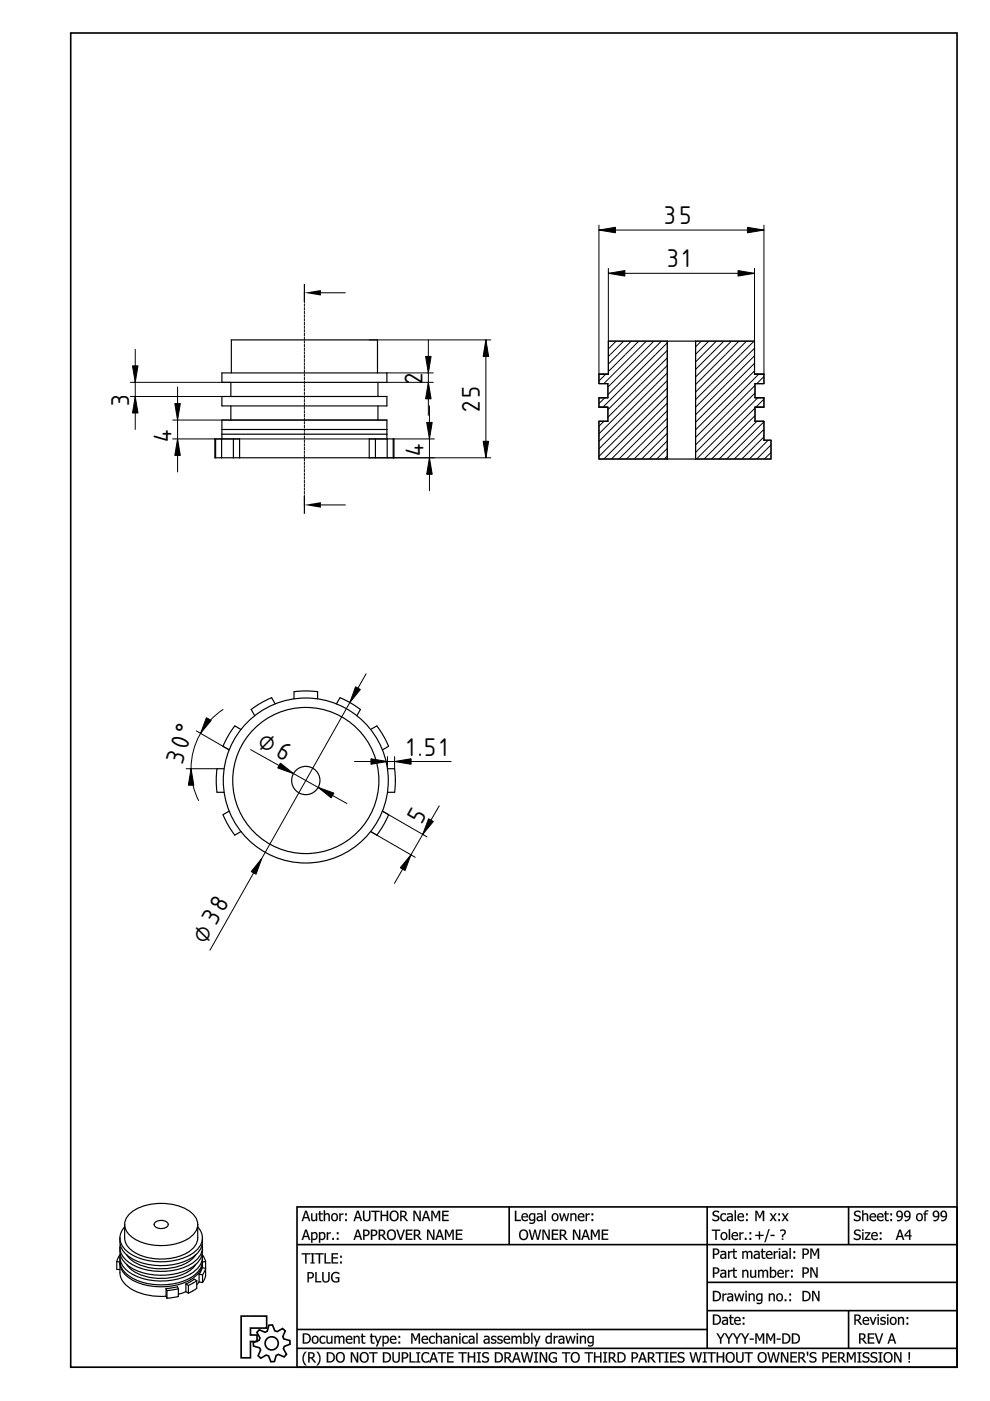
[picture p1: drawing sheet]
<svg xmlns="http://www.w3.org/2000/svg" width="210mm" height="297mm" viewBox="0 0 210 297" stroke-linecap="round" stroke-linejoin="round" font-family="sans-serif">
<defs><g id="words">
<g font-size="6.7">
<text x="140.8" y="47.5">35</text>
<text x="141.5" y="56.7">31</text>
<text x="89.6" y="81.4" transform="rotate(-90 89.6 81.4)">2</text>
<text x="27.4" y="86" transform="rotate(-90 27.4 86)">3</text>
<text x="101.8" y="87.4" transform="rotate(-90 101.8 87.4)">25</text>
<text x="36.4" y="93.7" transform="rotate(-90 36.4 93.7)">4</text>
<text x="89.8" y="96.7" transform="rotate(-90 89.8 96.7)">4</text>
<text x="54.3" y="158.1" transform="rotate(29 54.3 158.1)">⌀6</text>
<text x="86.3" y="160.2">1.51</text>
<text x="38.7" y="162.2" transform="rotate(-73 38.7 162.2)">30°</text>
<text x="89.4" y="174.9" transform="rotate(-60 89.4 174.9)">5</text>
<text x="43.7" y="200.3" transform="rotate(-61 43.7 200.3)">⌀38</text>
</g>
</g></defs>
<g fill="none" stroke="#000" stroke-width=".35">
<path d="M15 7h187.9v282.9h-187.9zM63 255.9h139.9v34h-139.9zM108 255.9v8M149.9 255.9v30M179.9 255.9v8M51.1 279h5.4v2.6h-3.4v1.5h1.4v1.3h-1.4v3.5h-2zM63 263.9h139.9M149.9 271.9h53M149.9 277.9h53M179.9 277.9v8M55 281.9l1.2 .6 .5-.3 .3-1.2 .8-.1 .5 1.3 .5 .1 1.1-.6 .6 .5-.5 1.2 .2 .5 1.3 .3v.8l-1.2 .5-.2 .5 .7 1.1-.6 .6-1.2-.5-.5 .2-.3 1.3h-.8l-.5-1.2-.5-.2-1.1 .7-.6-.6 .6-1.2-.3-.4-1.3-.4v-.8l1.2-.4 .2-.5-.6-1.2zM63 281.9h86.9"/>
<path d="M63 285.9h139.9"/>
<circle cx="57.6" cy="284.8" r="1.4"/>
</g>
<g fill="#000">
<path d="M64.7 256.7h.4l.7 2.2h-.3l-.2-.6h-.9l-.1 .6h-.4zM64.7 256.7l-.7 2.2h.3l.1-.6h.9l.2 .6h.3l-.7-2.2zM64.8 257l-.3 1h.7zM64.9 257l.3 1h-.7zM65.9 257.2h.3l.1 1.4 .2 .1 .5-.2v-1.3h.3v1.7h-.3v-.2a.57 .57 0 0 1-.7 .2 .57 .57 0 0 1-.4-.6zM66 257.3l.1 1.5a.59 .59 0 0 0 .9-.1v.2h.2v-1.6h-.2v1.2a.4 .4 0 0 1-.4 .2 .4 .4 0 0 1-.4-.3v-1.1zM67.6 256.8h.3v.5l.6-.1v.3h-.6v1l.2 .2 .4-.1v.3h-.6l-.2-.2v-1.2h-.2v-.3l.2 .1zM67.7 256.8v.5h-.2v.2h.2v.9a.47 .47 0 0 0 .6 .5h.1v-.3l-.3 .1-.2-.2v-1h.5v-.2h-.5v-.5zM68.6 256.6h.3v.8l.5-.2 .5 .3v1.4h-.3v-1.3l-.3-.1-.4 .2v1.2h-.3zM68.6 256.6v2.3h.3v-1.2l.4-.2 .3 .2 .1 1.2h.2v-1.1a.55 .55 0 0 0-.4-.5 .55 .55 0 0 0-.6 .2v-.9zM70.4 257.4a.72 .72 0 0 1 1.2 .2 .8 .8 0 0 1-.2 1.2 .8 .8 0 0 1-1.2-.5zM70.4 257.4l-.2 .7 .2 .6a.77 .77 0 0 0 1.1 0 1.2 1.2 0 0 0 0-1.3l-.6-.2zM70.6 257.6a.56 .56 0 0 0-.1 .8 .56 .56 0 0 0 .7 .1 .56 .56 0 0 0 .2-.7 .56 .56 0 0 0-.8-.2zM70.6 257.6a.45 .45 0 0 1 .7 0 .59 .59 0 0 1 .1 .8 .59 .59 0 0 1-.8 .1l-.1-.4zM71.9 257.2h.3v.3l.6-.3v.4l-.6 .1v1.2h-.3zM71.9 257.3v1.6h.3v-1.2l.6-.2v-.2l-.6 .2v-.2zM73.2 257.2h.3v.5h-.3zM73.2 257.3v.4h.3v-.4zM73.2 258.5h.3v.4h-.3zM73.2 258.5v.4h.3v-.4z"/>
<path d="M64.7 256.7h.4l.7 2.2h-.3l-.2-.6h-.9l-.1 .6h-.3zM64.9 257l-.4 1h.7zM66 257.3h.2v1a.38 .38 0 0 0 .3 .4 .38 .38 0 0 0 .5-.2v-1.2h.2v1.6h-.2v-.2a.56 .56 0 0 1-.7 .2 .56 .56 0 0 1-.3-.6zM67.7 256.8h.2v.5h.5v.2h-.5l.1 1.1h.4a.38 .38 0 0 1-.3 .3 .38 .38 0 0 1-.4-.2v-1.2h-.2v-.2h.2zM68.6 256.6h.3v.8a.56 .56 0 0 1 .7-.2 .56 .56 0 0 1 .3 .6v1.1h-.2v-1.1a.38 .38 0 0 0-.3-.4 .38 .38 0 0 0-.5 .3v1.2h-.3zM70.4 257.4a.79 .79 0 0 1 1.1 .1 .79 .79 0 0 1 0 1.1 .79 .79 0 0 1-1.1 .1l-.2-.6zM70.6 257.6a.58 .58 0 0 0-.1 .8 .58 .58 0 0 0 .8 .1 .58 .58 0 0 0 .1-.7 .58 .58 0 0 0-.8-.2zM71.9 257.3h.3v.2l.6-.2v.2l-.6 .2v1.2h-.3zM73.2 257.3h.3v.4h-.3zM73.2 258.5h.3v.4h-.3z"/>
<path d="M75.7 256.7h.4l.7 2.2h-.3l-.2-.6h-.9l-.1 .6h-.4zM75.7 256.7l-.7 2.2h.2l.2-.6h.9l.2 .6h.3l-.8-2.2zM75.8 257l-.3 1h.7zM75.9 257l.3 1h-.7zM76.9 256.7h.4v1.6l.1 .3 .5 .1 .3-.2v-1.8h.4v1.4a.78 .78 0 0 1-.4 .7 .78 .78 0 0 1-.8 .1l-.4-.4zM77 256.7v1.6l.2 .4 .5 .2 .6-.2 .2-.4v-1.6h-.3l.1 1.4a.53 .53 0 0 1-.3 .6 .53 .53 0 0 1-.7-.2v-1.8zM78.7 256.7h1.8v.3h-.7v1.9h-.4l.1-1.9h-.8zM78.7 256.7v.3h.8v1.9h.3l-.1-1.9h.8v-.3zM80.7 256.7h.3v.9h1v-.9h.3v2.2h-.3v-1.1h-1v1.1h-.3zM80.7 256.7v2.2h.3v-1.1h1v1.1h.3v-2.2h-.3v.9h-1v-.9zM82.9 256.9l.7-.3 .7 .3 .2 1.1-.4 .8-.7 .1-.5-.3-.3-.8zM82.9 257l-.3 .6 .1 .7a.94 .94 0 0 0 .9 .6 .94 .94 0 0 0 .9-.6v-.8l-.2-.5a1.02 1.02 0 0 0-1.4 0zM83.1 257.1a1.38 1.38 0 0 0 0 1.4 .65 .65 0 0 0 1 0l.1-.7-.2-.7-.4-.2zM83.2 257l.5-.1 .4 .2a.87 .87 0 0 1 .1 1.1 .87 .87 0 0 1-1 .4l-.2-.3-.1-.5zM84.8 256.7h.9l.4 .2 .1 .6-.4 .4 .8 1h-.4l-.7-.9h-.4l.1 .9h-.4zM84.8 256.7v2.2h.3v-.9h.4l.7 .9h.3l-.8-1 .4-.2a.6 .6 0 0 0-.4-1zM85.1 257v.8l.7-.1 .1-.5-.3-.2zM85.1 256.9l.7 .2v.6l-.7 .1zM87.6 256.7h.5l.8 1.7v-1.7h.3v2.2h-.3l-1-1.9v1.9h-.3zM87.6 256.7v2.2h.3v-1.9l1 1.9h.3v-2.2h-.3v1.7l-.8-1.7zM90.1 256.7h.4l.8 2.2h-.4l-.2-.6h-.8l-.2 .6h-.3zM90.1 256.7l-.7 2.2h.3l.2-.6h.8l.2 .6h.3l-.7-2.2zM90.3 257l-.3 1h.7zM90.3 257l.4 1h-.7zM91.4 256.7h.5l.5 1.2 .5-1.2h.4v2.2h-.3v-1.9l-.5 1.3h-.2l-.6-1.3v1.9h-.3zM91.4 256.7v2.2h.3v-1.9l.6 1.3h.2l.5-1.3v1.9h.3v-2.2h-.4l-.5 1.3-.6-1.3zM93.7 256.7h1.4v.3h-1.1v.6l1.1-.1v.3h-1.1v.8h1.1v.3h-1.4zM93.8 256.7v2.2h1.3v-.3h-1.1v-.8h1v-.2h-1v-.6h1.1v-.3z"/>
<path d="M75.7 256.7h.3l.8 2.2h-.3l-.2-.6h-.9l-.2 .6h-.2zM75.9 257l-.4 1h.7zM77 256.7h.3v1.4a.51 .51 0 0 0 .4 .6 .51 .51 0 0 0 .5-.6v-1.4h.3v1.4a.79 .79 0 0 1-.8 .8 .79 .79 0 0 1-.7-.8zM78.7 256.7h1.8v.3h-.7v1.9h-.3v-1.9h-.8zM80.7 256.7h.3v.9h1v-.9h.3v2.2h-.3v-1.1h-1v1.1h-.3zM82.9 257a1.05 1.05 0 0 1 1.3-.1 1.05 1.05 0 0 1 .3 1.4 1 1 0 0 1-1.4 .5 1 1 0 0 1-.5-1.3zM83.2 257a.92 .92 0 0 0-.3 1 .92 .92 0 0 0 .9 .7 .88 .88 0 0 0 .5-1.1 .88 .88 0 0 0-1-.6zM84.8 256.7h.6a.64 .64 0 0 1 .8 .4 .64 .64 0 0 1-.4 .8l.7 1h-.3l-.7-.9h-.4v.9h-.3zM85.1 257v.8a.48 .48 0 0 0 .7-.1 .48 .48 0 0 0-.1-.7zM87.6 256.7h.5l.8 1.7v-1.7h.3v2.2h-.3l-1-1.9v1.9h-.3zM90.1 256.7h.4l.7 2.2h-.3l-.2-.6h-.8l-.2 .6h-.3zM90.3 257l-.3 1h.7zM91.4 256.7h.4l.6 1.2 .5-1.2h.4v2.2h-.3v-1.9l-.5 1.3h-.2l-.6-1.3v1.9h-.3zM93.8 256.7h1.3v.3h-1.1v.6h1v.2h-1v.8h1.1v.3h-1.3z"/>
<path d="M109.2 256.7h.3v1.9h.9v.3h-1.2zM110.7 257.4a.7 .7 0 0 1 .9-.1 .7 .7 0 0 1 .3 .8h-1.1a.65 .65 0 0 0 .4 .5 .65 .65 0 0 0 .7-.1v.3a.9 .9 0 0 1-1.2-.2 .9 .9 0 0 1 0-1.2zM110.9 257.6l-.1 .3h.9l-.2-.4zM112.5 257.6a.54 .54 0 0 0-.1 .8 .54 .54 0 0 0 .8 0v-.9h-.4zM112.3 257.4a.69 .69 0 0 1 .9-.1h.3v1.4a.81 .81 0 0 1-1.2 .7v-.2a.58 .58 0 0 0 .6 0 .58 .58 0 0 0 .3-.5 .72 .72 0 0 1-1 0 .72 .72 0 0 1 0-1zM114.1 258.2a.37 .37 0 0 0 .2 .5 .37 .37 0 0 0 .5-.2v-.5zM113.9 257.3l.2-.1a.64 .64 0 0 1 1 .6v1.1h-.3v-.2a.56 .56 0 0 1-1-.1 .56 .56 0 0 1 .6-.8h.4l-.1-.2h-.8zM115.5 256.6h.2v2.3h-.2zM117.2 257.4a.79 .79 0 0 1 1 .1 .79 .79 0 0 1 0 1.1 .79 .79 0 0 1-1 .1l-.2-.6zM117.4 257.6a.58 .58 0 0 0-.1 .8 .58 .58 0 0 0 .7 .1 .58 .58 0 0 0 .1-.7 .58 .58 0 0 0-.7-.2zM118.5 257.3h.3l.3 1.2 .4-1.2h.2l.4 1.2 .3-1.2h.3l-.4 1.6h-.3l-.4-1.3-.4 1.3h-.2zM120.9 257.3h.3v.1a.56 .56 0 0 1 .7-.2 .56 .56 0 0 1 .3 .6v1.1h-.3v-1.1a.38 .38 0 0 0-.2-.4 .38 .38 0 0 0-.5 .3v1.2h-.3zM122.7 257.4a.7 .7 0 0 1 .9-.1 .7 .7 0 0 1 .3 .8h-1.1a.65 .65 0 0 0 .4 .5 .65 .65 0 0 0 .7-.1v.3a.9 .9 0 0 1-1.2-.2 .9 .9 0 0 1 0-1.2zM122.9 257.6l-.1 .3h.8l-.2-.4zM124.2 257.3h.3v.2l.5-.2v.2l-.5 .2v1.2h-.3zM125.4 257.3h.4v.4h-.4zM125.4 258.5h.4v.4h-.4z"/>
<path d="M109.2 256.7h.3v1.9h1v.3h-1.3zM109.2 256.7v2.2h1.2v-.3h-1l.1-1.9zM110.7 257.4a.72 .72 0 0 1 1.1 0l.2 .7h-1.2l.2 .4 .5 .2 .4-.2v.3a.91 .91 0 0 1-1.2-.2 .91 .91 0 0 1 0-1.2zM110.8 257.5l-.3 .6 .2 .6 .7 .2 .5-.1v-.3l-.2 .1a.56 .56 0 0 1-.6 0 .56 .56 0 0 1-.3-.5h1.1v-.1v-.4l-.3-.3-.5-.1zM110.9 257.6l-.1 .3h.9l-.2-.4zM110.9 257.6l.6-.1 .2 .4h-.9zM112.5 257.6v.9l.3 .1 .4-.2v-.9h-.4zM112.5 257.6l.3-.2 .4 .1v1a.54 .54 0 0 1-.7 0 .54 .54 0 0 1-.1-.8zM112.3 257.4l.4-.2h.8v1.5a.86 .86 0 0 1-1.2 .7v-.3l.3 .2 .5-.2 .1-.4a.69 .69 0 0 1-.9 0 .69 .69 0 0 1-.2-.8zM112.3 257.4a1.13 1.13 0 0 0 0 1.3l.4 .1 .5-.2a.52 .52 0 0 1-.2 .6 .52 .52 0 0 1-.6 0l-.1 .2 .2 .1 .8-.2 .2-.6v-1.4l-.8-.1zM114.1 258.2v.4l.4 .1 .3-.2v-.5zM114.1 258.2l.7-.2v.5a.44 .44 0 0 1-.8-.1zM113.9 257.3l.2-.1a.78 .78 0 0 1 .9 .3l.1 1.4h-.3v-.2l-.2 .2a.53 .53 0 0 1-.7-.1 .53 .53 0 0 1-.1-.7l.4-.2 .6-.1-.2-.3-.7 .1zM113.9 257.3v.3l.7-.1 .2 .3a.68 .68 0 0 0-.8 .1 .68 .68 0 0 0-.1 .8l.4 .2 .5-.2v.2h.3l-.1-1.5-.3-.2zM115.4 256.6h.3v2.3h-.3zM115.5 256.6v2.3h.2v-2.3zM117.1 257.4h.1a.72 .72 0 0 1 1.1 .2 .8 .8 0 0 1-.2 1.2 .8 .8 0 0 1-1.1-.5zM117.2 257.4l-.2 .7 .2 .6a.77 .77 0 0 0 1 0l.2-.6-.2-.7-.5-.2zM117.4 257.6a.56 .56 0 0 0-.1 .8 .56 .56 0 0 0 .7 .1 .56 .56 0 0 0 .1-.7 .56 .56 0 0 0-.7-.2zM117.3 257.6a.45 .45 0 0 1 .7 0 .59 .59 0 0 1 .1 .8 .59 .59 0 0 1-.8 .1l-.1-.4zM118.5 257.2h.3l.3 1.3 .4-1.3h.2l.4 1.3 .3-1.3h.3l-.4 1.7h-.3l-.4-1.3-.4 1.3h-.2zM118.5 257.3l.5 1.6h.2l.4-1.3 .4 1.3h.3l.4-1.6h-.3l-.3 1.3-.4-1.3h-.2l-.4 1.3-.3-1.3zM120.9 257.2h.3v.2l.5-.2 .4 .2 .1 1.5h-.3v-1.2l-.3-.2-.4 .2v1.2h-.3zM120.9 257.3v1.6h.3v-1.2l.4-.2 .3 .2v1.2h.3v-1.1a.55 .55 0 0 0-.4-.5 .55 .55 0 0 0-.6 .2v-.2zM122.7 257.4a.72 .72 0 0 1 1 0l.2 .7h-1.1l.1 .4 .6 .2 .4-.2v.3a.92 .92 0 0 1-1.4-.7zM122.7 257.5l-.2 .6 .2 .6 .6 .2 .6-.1v-.3l-.3 .1a.56 .56 0 0 1-.6 0 .56 .56 0 0 1-.2-.5h1.1v-.5l-.4-.3-.5-.1zM122.9 257.6l-.1 .3h.8l-.2-.4zM122.9 257.6l.5-.1 .2 .4h-.8zM124.2 257.2h.3v.3l.6-.3v.4l-.6 .1v1.2h-.3zM124.2 257.3v1.6h.3l-.1-1.2 .6-.2v-.2l-.6 .2 .1-.2zM125.4 257.2h.4v.5h-.4zM125.4 257.3v.4h.4v-.4zM125.4 258.5h.4v.4h-.4zM125.4 258.5v.4h.4v-.4z"/>
<path d="M151.3 256.8l.8-.1 .3 .1v.4a.59 .59 0 0 0-.6-.3 .59 .59 0 0 0-.4 .5l.3 .2a.72 .72 0 0 1 .8 .9 .72 .72 0 0 1-1.1 .4l-.4-.1v-.4a.64 .64 0 0 0 .7 .3 .64 .64 0 0 0 .5-.5l-.7-.4a.58 .58 0 0 1-.2-1zM152.9 257.4a.87 .87 0 0 1 1-.1v.3a.59 .59 0 0 0-.8 .1 .59 .59 0 0 0 0 .8 .59 .59 0 0 0 .8 0v.3a.86 .86 0 0 1-1.1-.2 .86 .86 0 0 1 .1-1.2zM154.4 258.2a.37 .37 0 0 0 .2 .5 .37 .37 0 0 0 .5-.2v-.5zM154.2 257.3l.2-.1a.64 .64 0 0 1 1 .6v1.1h-.3v-.2a.56 .56 0 0 1-1-.1 .56 .56 0 0 1 .6-.8h.4l-.1-.2h-.8zM155.8 256.6h.2v2.3h-.2zM156.5 257.4a.7 .7 0 0 1 .9-.1 .7 .7 0 0 1 .3 .8h-1.1a.65 .65 0 0 0 .4 .5 .65 .65 0 0 0 .7-.1v.3a.9 .9 0 0 1-1.1-.2 .9 .9 0 0 1-.1-1.2zM156.7 257.6l-.1 .3h.9l-.2-.4zM158.2 257.3h.3v.4h-.3zM158.2 258.5h.3v.4h-.3z"/>
<path d="M151.3 256.8l.5-.1h.5l.2 .1-.1 .4a.52 .52 0 0 0-.6-.3 .52 .52 0 0 0-.4 .6l1 .4a.75 .75 0 0 1-.1 .9 .75 .75 0 0 1-.9 .1l-.4-.1 .1-.4a.7 .7 0 0 0 1.1-.1l-.1-.3-.6-.1a.59 .59 0 0 1-.2-1.1zM151.3 256.9a.62 .62 0 0 0-.1 .8l1 .4a.47 .47 0 0 1-.2 .6 .47 .47 0 0 1-.6-.1l-.4-.2v.4l.5 .1h.6l.4-.4-.1-.6-.5-.2a.4 .4 0 0 1-.5-.2 .4 .4 0 0 1 .1-.5l.5-.1 .4 .3v-.4l-.6-.1zM152.9 257.4l.4-.2h.4l.3 .1v.4l-.4-.2a.59 .59 0 0 0-.6 .6 .59 .59 0 0 0 .7 .5l.3-.1v.3l-.3 .1a.8 .8 0 0 1-.9-.3 .8 .8 0 0 1-.1-.9zM152.9 257.4l-.2 .7 .2 .6 .7 .2 .3-.1v-.3a.6 .6 0 0 1-1-.3 .6 .6 0 0 1 .7-.7l.3 .1v-.2a.86 .86 0 0 0-1 0zM154.4 258.2v.4l.4 .1 .3-.2v-.5zM154.4 258.2l.7-.2v.5a.38 .38 0 0 1-.5 .2 .38 .38 0 0 1-.2-.5zM154.2 257.3l.2-.1a.78 .78 0 0 1 .9 .3l.1 1.4h-.3v-.2l-.2 .2a.53 .53 0 0 1-.7-.1 .53 .53 0 0 1-.1-.7l.4-.2 .6-.1-.2-.3-.7 .1zM154.2 257.3v.3l.7-.1 .2 .3a.68 .68 0 0 0-.8 .1 .68 .68 0 0 0-.1 .8l.4 .2 .5-.2v.2h.3l-.1-1.5-.3-.2zM155.8 256.6h.3v2.3h-.3zM155.8 256.6v2.3h.2v-2.3zM156.5 257.4a.72 .72 0 0 1 1.1 0l.2 .7h-1.2l.2 .4 .5 .2 .4-.2v.3a.91 .91 0 0 1-1.2-.2 .91 .91 0 0 1 0-1.2zM156.6 257.5l-.3 .6 .3 .6 .6 .2 .5-.1v-.3l-.2 .1a.56 .56 0 0 1-.6 0 .56 .56 0 0 1-.3-.5h1.1v-.5l-.3-.3-.5-.1zM156.7 257.6l-.1 .3h.9l-.2-.4zM156.7 257.6l.6-.1 .2 .4h-.9zM158.2 257.2h.3v.5h-.3zM158.2 257.3v.4h.3v-.4zM158.2 258.5h.3v.4h-.3zM158.2 258.5v.4h.3v-.4z"/>
<path d="M160.2 256.7h.3l.6 1.2 .5-1.2h.4v2.2h-.3v-1.9l-.5 1.3h-.2l-.6-1.3v1.9h-.2zM163.2 257.3h.3l.4 .6 .4-.6h.3l-.5 .8 .5 .8h-.3l-.4-.6-.4 .6h-.3l.6-.8zM165 257.3h.4v.4h-.4zM165 258.5h.4v.4h-.4zM165.7 257.3h.4l.4 .6 .4-.6h.3l-.6 .8 .6 .8h-.3l-.4-.6-.5 .6h-.3l.6-.8z"/>
<path d="M160.1 256.7h.5l.5 1.2 .5-1.2h.4v2.2h-.3v-1.9l-.5 1.3h-.2l-.6-1.3v1.9h-.3zM160.2 256.7v2.2h.2v-1.9l.6 1.3h.2l.5-1.3v1.9h.3v-2.2h-.4l-.5 1.3-.6-1.3zM163.2 257.2h.3l.4 .7 .4-.7h.4l-.6 .9 .6 .8h-.4l-.4-.6-.4 .6h-.3l.6-.8zM163.2 257.3l.6 .8-.6 .8h.3l.4-.7 .4 .7h.3l-.5-.8 .5-.8h-.3l-.4 .6-.4-.6zM165 257.2h.4v.5h-.4zM165 257.3v.4h.4v-.4zM165 258.5h.4v.4h-.4zM165 258.5v.4h.4v-.4zM165.7 257.2h.4l.4 .7 .4-.7h.3l-.6 .9 .6 .8h-.4l-.3-.6-.4 .6h-.4l.6-.8zM165.7 257.3l.6 .8-.6 .8h.3l.5-.7 .4 .7h.3l-.6-.8 .6-.8h-.3l-.4 .6-.4-.6z"/>
<path d="M181.3 256.8l.8-.1 .3 .1v.4a.59 .59 0 0 0-.6-.3 .59 .59 0 0 0-.4 .5l.2 .2a.72 .72 0 0 1 .9 .9 .72 .72 0 0 1-1.2 .4l-.3-.1v-.4a.64 .64 0 0 0 .7 .3 .64 .64 0 0 0 .5-.5l-.8-.4a.58 .58 0 0 1-.1-1zM182.8 256.6h.3v.8a.56 .56 0 0 1 .6-.2 .56 .56 0 0 1 .4 .6v1.1h-.3v-1.1a.38 .38 0 0 0-.3-.4 .38 .38 0 0 0-.4 .3v1.2h-.3zM184.6 257.4a.7 .7 0 0 1 .8-.1 .7 .7 0 0 1 .4 .8h-1.2a.65 .65 0 0 0 .5 .5 .65 .65 0 0 0 .6-.1v.3a.9 .9 0 0 1-1.1-.2 .9 .9 0 0 1 0-1.2zM184.8 257.6l-.2 .3h.9l-.2-.4zM186.1 257.4a.7 .7 0 0 1 .9-.1 .7 .7 0 0 1 .3 .8h-1.1a.65 .65 0 0 0 .4 .5 .65 .65 0 0 0 .7-.1v.3a.9 .9 0 0 1-1.2-.2 .9 .9 0 0 1 0-1.2zM186.3 257.6l-.1 .3h.9l-.2-.4zM187.6 256.8h.3v.5h.5v.2h-.5l.1 1.1h.4a.38 .38 0 0 1-.3 .3 .38 .38 0 0 1-.4-.2l-.1-1.2h-.1v-.2h.1zM188.8 257.3h.3v.4h-.3zM188.8 258.5h.3v.4h-.3z"/>
<path d="M181.2 256.8l.6-.1h.5l.1 .1v.4a.52 .52 0 0 0-.6-.3 .52 .52 0 0 0-.4 .6l1 .4a.75 .75 0 0 1-.1 .9 .75 .75 0 0 1-1 .1l-.3-.1 .1-.4a.7 .7 0 0 0 1.1-.1l-.1-.3-.7-.1a.59 .59 0 0 1-.2-1.1zM181.3 256.9a.62 .62 0 0 0-.1 .8l1 .4a.47 .47 0 0 1-.2 .6 .47 .47 0 0 1-.6-.1l-.4-.2v.4l.5 .1h.6l.4-.4-.1-.6-.5-.2a.4 .4 0 0 1-.5-.2 .4 .4 0 0 1 .1-.5l.5-.1 .4 .3v-.4l-.6-.1zM182.8 256.6h.3v.8l.5-.2 .4 .3 .1 1.4h-.3l-.1-1.3-.2-.1-.4 .2v1.2h-.3zM182.8 256.6v2.3h.3v-1.2l.4-.2 .3 .2v1.2h.3v-1.1a.55 .55 0 0 0-.4-.5 .55 .55 0 0 0-.6 .2v-.9zM184.5 257.4h.1a.72 .72 0 0 1 1 0l.2 .7h-1.2l.4 .5 .3 .1 .4-.2v.3a.92 .92 0 0 1-1.4-.7zM184.6 257.5l-.2 .6 .2 .6 .6 .2 .5-.1v-.3l-.7 .2-.4-.4v-.2h1.2l-.2-.7-.5-.2zM184.8 257.6l-.2 .3h.9l-.2-.4zM184.8 257.6l.5-.1 .2 .4h-.9zM186.1 257.4a.72 .72 0 0 1 1.1 0l.2 .7h-1.2l.2 .4 .5 .2 .4-.2v.3a.91 .91 0 0 1-1.2-.2 .91 .91 0 0 1 0-1.2zM186.1 257.5l-.2 .6 .2 .6 .7 .2 .5-.1v-.3l-.2 .1a.56 .56 0 0 1-.6 0 .56 .56 0 0 1-.3-.5h1.1v-.1v-.4l-.3-.3-.5-.1zM186.3 257.6l-.1 .3h.9l-.2-.4zM186.3 257.6l.6-.1 .2 .4h-.9zM187.6 256.8h.3v.5l.5-.1v.3h-.5v1l.1 .2 .4-.1v.3h-.5l-.2-.2-.1-1.2h-.2v-.3l.2 .1zM187.6 256.8l.1 .5h-.2v.2h.2v.9a.47 .47 0 0 0 .6 .5h.1v-.3l-.3 .1-.2-.2v-1h.5v-.2h-.5v-.5zM188.8 257.2h.3v.5h-.3zM188.8 257.3v.4h.3v-.4zM188.8 258.5h.3v.4h-.3zM188.8 258.5v.4h.3v-.4z"/>
<path d="M190.4 257a.47 .47 0 0 0-.1 .6 .47 .47 0 0 0 .6 .2l.2-.1-.1-.6-.2-.2zM190.2 257.4a.5 .5 0 0 1 1 0 .5 .5 0 0 1-1 0zM190.2 256.9l.7-.2 .3 .2 .2 .3-.1 1.1-.5 .6h-.6v-.3h.6l.3-.6-.5 .1-.5-.2-.1-.5zM190.2 256.9a.81 .81 0 0 0 .1 1.1l.4 .1 .4-.2a.66 .66 0 0 1-.9 .7l.1 .3 .6-.1 .3-.2 .2-.4v-1a.66 .66 0 0 0-1.2-.3zM192.1 257l-.1 .4 .1 .4 .7-.1-.2-.7-.3-.1zM191.9 257.4a.48 .48 0 0 1 .9 0 .48 .48 0 0 1-.9 0zM191.8 256.9l.7-.2 .3 .2 .2 .3v1.1l-.6 .6h-.6v-.3h.6l.4-.6-.6 .1-.4-.2-.2-.5zM191.9 256.9a.81 .81 0 0 0 0 1.1l.4 .1 .5-.2a.66 .66 0 0 1-1 .7l.2 .3 .5-.1 .3-.2 .2-.4v-1a.66 .66 0 0 0-1.1-.3zM194.4 257.4a.81 .81 0 0 1 1.1 .1 .81 .81 0 0 1 0 1.1 .81 .81 0 0 1-1.1 .1l-.2-.6zM194.4 257.4l-.2 .7 .2 .6a.77 .77 0 0 0 1.1 0 1.2 1.2 0 0 0 0-1.3l-.6-.2zM194.6 257.6a.56 .56 0 0 0-.1 .8 .56 .56 0 0 0 .8 .1l.1-.4-.1-.5-.4-.1zM194.6 257.6a.6 .6 0 0 1 .8 .2 .6 .6 0 0 1-.3 .9 .63 .63 0 0 1-.6-.4 .63 .63 0 0 1 .1-.7zM196.1 256.7l.7-.1v.3a.36 .36 0 0 0-.5 .4l.4-.1v.3h-.4v1.4h-.3v-1.4h-.2v-.3l.2 .1zM196.1 256.8l-.1 .5h-.2v.2h.2v1.4h.3l-.1-1.4h.5v-.2h-.5l.1-.3 .1-.2 .4 .1v-.3zM198.2 257l-.1 .4 .1 .4 .7-.1-.2-.7-.3-.1zM198 257.4a.48 .48 0 0 1 .9 0 .48 .48 0 0 1-.9 0zM197.9 256.9l.7-.2 .3 .2 .2 .3v1.1l-.6 .6h-.6v-.3h.6l.4-.6-.6 .1-.4-.2-.2-.5zM198 256.9a.81 .81 0 0 0 0 1.1l.4 .1 .5-.2a.66 .66 0 0 1-1 .7l.2 .3 .5-.1 .3-.2 .2-.4v-1a.66 .66 0 0 0-1.1-.3zM199.6 257.4a.46 .46 0 0 0 .9 0 .46 .46 0 0 0-.9 0zM199.6 257.4a.5 .5 0 0 1 1 0 .5 .5 0 0 1-1 0zM199.6 256.9l.6-.2 .4 .2 .1 .3v1.1l-.6 .6h-.5v-.3h.6l.3-.6-.6 .1-.4-.2-.1-.5zM199.6 256.9a.81 .81 0 0 0 0 1.1l.4 .1 .5-.2a.66 .66 0 0 1-.9 .7l.1 .3 .6-.1 .2-.2 .2-.4v-1a.66 .66 0 0 0-1.1-.3z"/>
<path d="M190.2 257.4a.5 .5 0 0 0 1 0 .5 .5 0 0 0-1 0zM190.2 256.9a.79 .79 0 0 1 1 0 .79 .79 0 0 1 .2 .9 .96 .96 0 0 1-1.2 1.1v-.3a.64 .64 0 0 0 .9-.6 .71 .71 0 0 1-1-.1 .71 .71 0 0 1 .1-1zM191.9 257.4a.48 .48 0 0 0 .9 0 .48 .48 0 0 0-.9 0zM191.9 256.9a.79 .79 0 0 1 1 0 .79 .79 0 0 1 .2 .9 .96 .96 0 0 1-1.3 1.1l.1-.3a.64 .64 0 0 0 .9-.6 .71 .71 0 0 1-1-.1 .71 .71 0 0 1 .1-1zM194.4 257.4a.79 .79 0 0 1 1.1 .1 .79 .79 0 0 1 0 1.1 .79 .79 0 0 1-1.1 .1l-.2-.6zM194.6 257.6a.58 .58 0 0 0-.1 .8 .58 .58 0 0 0 .8 .1 .58 .58 0 0 0 .1-.7 .58 .58 0 0 0-.8-.2zM196.1 256.7l.7-.1v.3a.38 .38 0 0 0-.5 .4h.4v.2h-.4v1.4h-.3v-1.4h-.2v-.2h.2zM198 257.4a.48 .48 0 0 0 .9 0 .48 .48 0 0 0-.9 0zM198 256.9a.79 .79 0 0 1 1 0 .79 .79 0 0 1 .2 .9 .96 .96 0 0 1-1.3 1.1l.1-.3a.64 .64 0 0 0 .9-.6 .71 .71 0 0 1-1-.1 .71 .71 0 0 1 .1-1zM199.6 257.4a.5 .5 0 0 0 1 0 .5 .5 0 0 0-1 0zM199.6 256.9a.79 .79 0 0 1 1 0 .79 .79 0 0 1 .2 .9 .96 .96 0 0 1-1.2 1.1v-.3a.64 .64 0 0 0 .9-.6 .71 .71 0 0 1-1-.1 .71 .71 0 0 1 .1-1z"/>
<path d="M64.7 260.7h.4l.7 2.2h-.3l-.2-.6h-.9l-.1 .6h-.4zM64.7 260.7l-.7 2.2h.3l.1-.6h.9l.2 .6h.3l-.7-2.2zM64.8 261l-.3 1h.7zM64.9 261l.3 1h-.7zM66 261.2h.3l-.1 .2a.61 .61 0 0 1 1 0 .86 .86 0 0 1 .1 1.1 .86 .86 0 0 1-1.1 .3l.1 .7h-.3zM66 261.3v2.2h.2v-.7l.2 .1a.83 .83 0 0 0 .9-.8 .83 .83 0 0 0-.7-.9l-.4 .3v-.2zM66.2 261.7v.9h.6l.2-.4v-.6l-.3-.1zM66.2 261.6l.3-.1a.48 .48 0 0 1 .6 .1 .48 .48 0 0 1 0 .6 .53 .53 0 0 1-.9 .4zM67.6 261.2h.3v.2a.61 .61 0 0 1 1 0 .86 .86 0 0 1 .1 1.1 .86 .86 0 0 1-1.1 .3v.7h-.3zM67.6 261.3v2.2h.3v-.7l.2 .1a.83 .83 0 0 0 .9-.8 .83 .83 0 0 0-.7-.9l-.4 .3v-.2zM67.9 261.7v.9h.5l.3-.4-.1-.6-.3-.1zM67.9 261.6l.2-.1a.48 .48 0 0 1 .6 .1 .48 .48 0 0 1 0 .6 .53 .53 0 0 1-.8 .4zM69.3 261.2h.3v.3l.6-.3v.4l-.6 .1v1.2h-.3zM69.3 261.3v1.6h.3l-.1-1.2 .7-.2v-.2l-.7 .2 .1-.2zM70.4 262.5h.4v.4h-.4zM70.4 262.5v.4h.4v-.4zM71.4 261.2h.4v.5h-.4zM71.4 261.3v.4h.4v-.4zM71.4 262.5h.4v.4h-.4zM71.4 262.5v.4h.4v-.4z"/>
<path d="M64.7 260.7h.4l.7 2.2h-.3l-.2-.6h-.9l-.1 .6h-.3zM64.9 261l-.4 1h.7zM66 261.3h.2v.1a.69 .69 0 0 1 1 0 .69 .69 0 0 1 .1 .9 .69 .69 0 0 1-1.1 .5v.7h-.2zM66.2 261.7v.9a.59 .59 0 0 0 .9-.4 .59 .59 0 0 0-.5-.7zM67.6 261.3h.3v.1a.69 .69 0 0 1 .9 0 .69 .69 0 0 1 .2 .9 .69 .69 0 0 1-1.1 .5v.7h-.3zM67.9 261.7v.9a.59 .59 0 0 0 .8-.4 .59 .59 0 0 0-.5-.7zM69.3 261.3h.3v.2l.6-.2v.2l-.6 .2v1.2h-.3zM70.4 262.5h.4v.4h-.4zM71.4 261.3h.4v.4h-.4zM71.4 262.5h.4v.4h-.4z"/>
<path d="M64 265.7h1.7v.3h-.7v1.9h-.3v-1.9h-.7zM64 265.7v.3l.7-.1v2h.3v-2l.7 .1v-.3zM65.8 265.7h.9v.2h-.3v1.8l.3-.1v.3h-.9v-.3h.3v-1.7h-.3zM65.9 265.7v.2h.3v1.8h-.3v.2h.8v-.2h-.3v-1.8h.3v-.2zM66.8 265.7h1.8v.3h-.7v1.9h-.3v-1.9h-.8zM66.8 265.7v.3l.8-.1v2h.3l-.1-2 .8 .1v-.3zM68.8 265.7h.3v1.9h1v.3h-1.3zM68.8 265.7v2.2h1.3v-.3h-1v-1.9zM70.3 265.7h1.4v.3h-1.1v.6l1-.1v.3h-1v.8h1.1v.3h-1.4zM70.3 265.7v2.2h1.4v-.3h-1.1v-.8h1v-.2h-1v-.7l1.1 .1v-.3zM72.1 266.2h.4v.5h-.4zM72.1 266.2v.5h.4v-.5zM72.1 267.5h.4v.4h-.4zM72.1 267.5v.4h.4v-.4z"/>
<path d="M64 265.7h1.7v.3h-.7v1.9h-.3v-1.9h-.7zM65.9 265.7h.8v.2h-.3v1.8h.3v.2h-.8v-.2h.2v-1.8h-.2zM66.8 265.7h1.8v.3h-.7v1.9h-.3v-1.9h-.8zM68.8 265.7h.3v1.9h1v.3h-1.3zM70.3 265.7h1.4v.3h-1.1v.6h1v.2h-1v.8h1.1v.3h-1.4zM72.1 266.2h.4v.5h-.4zM72.1 267.5h.4v.4h-.4z"/>
<path d="M65.2 269.7h.5a.73 .73 0 0 1 .9 .9 .73 .73 0 0 1-1.1 .5v.8h-.3zM65.5 270v.8a.51 .51 0 0 0 .8-.4 .51 .51 0 0 0-.8-.4zM66.8 269.7h.3v1.9h1v.3h-1.3zM68.3 269.7h.3v1.4a.51 .51 0 0 0 .5 .6 .51 .51 0 0 0 .5-.6v-1.4h.3v1.4a.79 .79 0 0 1-.8 .8 .79 .79 0 0 1-.8-.8zM70.5 270l.3-.3h.6l.5 .2v.3a.87 .87 0 0 0-1.5 .4 .87 .87 0 0 0 1.3 1v-.6h-.5v-.2h.7v.9a1.16 1.16 0 0 1-1.5-.2 1.16 1.16 0 0 1 .1-1.5z"/>
<path d="M65.2 269.7h.9l.4 .4a.69 .69 0 0 1-.4 .9l-.6 .1v.8h-.3zM65.2 269.7v2.2h.3v-.8l.6-.1 .3-.2a.67 .67 0 0 0 .1-.8 .67 .67 0 0 0-.8-.3zM65.5 270v.8l.6-.1 .2-.3-.2-.4zM65.5 269.9l.5 .1a.5 .5 0 0 1 .2 .7 .5 .5 0 0 1-.7 .1zM66.8 269.7h.4l-.1 1.9h1v.3h-1.3zM66.8 269.7v2.2h1.3v-.3h-1v-1.9zM68.3 269.7h.3v1.5l.2 .4 .4 .1 .3-.2 .1-1.8h.3v1.4a.78 .78 0 0 1-.3 .7 .78 .78 0 0 1-.8 .1l-.5-.4zM68.3 269.7v1.6l.2 .4 .6 .2 .6-.2 .2-.4v-1.6h-.3v1.4a.53 .53 0 0 1-.3 .6 .53 .53 0 0 1-.6-.2l-.1-1.8zM70.5 270l.3-.3h.6l.5 .1v.4l-.1-.1a.82 .82 0 0 0-1.1 0 .82 .82 0 0 0-.2 1.1 .71 .71 0 0 0 .9 .4h.3v-.6l-.6 .1v-.3h.9v.9l-.7 .2h-.5a1.21 1.21 0 0 1-.5-1.6zM70.5 270a1.46 1.46 0 0 0-.2 1.3l.5 .5 .6 .1 .5-.2v-.9h-.7v.2h.5v.6l-.5 .1-.5-.2-.2-.7 .1-.5 .2-.3 .5-.1 .6 .3v-.3l-.7-.2z"/>
<path d="M75.7 260.7h.4l.7 2.2h-.3l-.2-.6h-.9l-.1 .6h-.4zM75.7 260.7l-.7 2.2h.2l.2-.6h.9l.2 .6h.3l-.8-2.2zM75.8 261l-.3 1h.7zM75.9 261l.3 1h-.7zM77 260.7h.9l.4 .4a.69 .69 0 0 1-.2 .9l-.8 .1v.8h-.3zM77 260.7v2.2h.3v-.8l.6-.1 .3-.2a.67 .67 0 0 0 .1-.8 .67 .67 0 0 0-.8-.3zM77.3 261v.8l.6-.1 .1-.3-.1-.4zM77.3 260.9l.4 .1a.5 .5 0 0 1 .3 .7 .5 .5 0 0 1-.7 .1zM78.6 260.7h.9l.4 .4a.69 .69 0 0 1-.2 .9l-.8 .1v.8h-.3zM78.6 260.7v2.2h.3v-.8l.7-.1 .2-.2a.67 .67 0 0 0 .1-.8 .67 .67 0 0 0-.7-.3zM78.9 261v.8l.7-.1 .1-.3-.1-.4zM78.9 260.9l.5 .1a.5 .5 0 0 1 .3 .7 .5 .5 0 0 1-.8 .1zM80.3 260.7h.9l.3 .2 .1 .6-.4 .4 .8 1h-.4l-.7-.9h-.3v.9h-.3zM80.3 260.7v2.2h.3v-.9h.3l.7 .9h.4l-.8-1 .3-.2a.6 .6 0 0 0-.3-1zM80.6 261v.8l.6-.1 .1-.6zM80.6 260.9l.7 .2-.1 .6-.6 .1zM82.3 260.9l.7-.3 .7 .3 .3 1.1-.4 .8-.8 .1-.5-.3-.3-.8zM82.3 261l-.2 .6v.7a.94 .94 0 0 0 .9 .6 .94 .94 0 0 0 .9-.6v-.8l-.2-.5a1.02 1.02 0 0 0-1.4 0zM82.5 261.1a1.04 1.04 0 0 0 .5 1.6l.5-.2 .1-1.1-.3-.4-.5-.1zM82.6 261l.5-.1 .4 .2a.87 .87 0 0 1 .1 1.1 .87 .87 0 0 1-1 .4l-.2-.3-.1-.5zM84 260.7h.4l.6 1.8 .5-1.8h.4l-.8 2.2h-.3zM84 260.7l.8 2.2h.3l.8-2.2h-.3l-.6 1.9-.6-1.9zM86 260.7h1.4v.3h-1v.6l1-.1v.3h-1v.8h1v.3h-1.4zM86.1 260.7v2.2h1.3v-.3h-1.1v-.8h1.1v-.2h-1.1v-.7l1.1 .1v-.3zM87.7 260.7h.9l.4 .2 .1 .6-.4 .4 .8 1h-.4l-.7-.9h-.4l.1 .9h-.4zM87.7 260.7v2.2h.3v-.9h.4l.7 .9h.3l-.8-1 .4-.2a.6 .6 0 0 0-.4-1zM88 261v.8l.7-.1v-.6zM88 260.9l.7 .2v.6l-.7 .1zM90.5 260.7h.5l.8 1.7v-1.7h.3v2.2h-.3l-1-1.9v1.9h-.3zM90.5 260.7v2.2h.3v-1.9l1 1.9h.3v-2.2h-.3v1.7l-.8-1.7zM93 260.7h.4l.8 2.2h-.4l-.2-.6h-.8l-.2 .6h-.3zM93 260.7l-.7 2.2h.3l.2-.6h.8l.2 .6h.3l-.7-2.2zM93.2 261l-.3 1h.7zM93.2 261l.4 1h-.7zM94.3 260.7h.4l.6 1.2 .5-1.2h.4v2.2h-.3v-1.9l-.5 1.3h-.2l-.6-1.3v1.9h-.3zM94.3 260.7v2.2h.3v-1.9l.6 1.3h.2l.5-1.3v1.9h.3v-2.2h-.4l-.5 1.3-.6-1.3zM96.6 260.7h1.4v.3h-1.1v.6l1.1-.1v.3h-1.1v.8h1.1v.3h-1.4zM96.7 260.7v2.2h1.3v-.3h-1.1v-.8h1v-.2h-1v-.7l1.1 .1v-.3z"/>
<path d="M75.7 260.7h.3l.8 2.2h-.3l-.2-.6h-.9l-.2 .6h-.2zM75.9 261l-.4 1h.7zM77 260.7h.5a.73 .73 0 0 1 .9 .9 .73 .73 0 0 1-1.1 .5v.8h-.3zM77.3 261v.8a.51 .51 0 0 0 .8-.4 .51 .51 0 0 0-.8-.4zM78.6 260.7h.6a.73 .73 0 0 1 .8 .9 .73 .73 0 0 1-1.1 .5v.8h-.3zM78.9 261v.8a.51 .51 0 0 0 .8-.4 .51 .51 0 0 0-.8-.4zM80.3 260.7h.6a.64 .64 0 0 1 .7 .4 .64 .64 0 0 1-.4 .8l.8 1h-.4l-.7-.9h-.3v.9h-.3zM80.6 261v.8a.48 .48 0 0 0 .7-.1 .48 .48 0 0 0-.1-.7zM82.3 261a1.05 1.05 0 0 1 1.4-.1 1.05 1.05 0 0 1 .2 1.4 1 1 0 0 1-1.4 .5 1 1 0 0 1-.4-1.3zM82.6 261a.92 .92 0 0 0-.3 1 .92 .92 0 0 0 .9 .7 .88 .88 0 0 0 .5-1.1 .88 .88 0 0 0-1-.6zM84 260.7h.4l.6 1.8 .6-1.8h.3l-.8 2.2h-.3zM86.1 260.7h1.3v.3h-1v.6h1v.2h-1v.8h1v.3h-1.3zM87.7 260.7h.6a.64 .64 0 0 1 .8 .4 .64 .64 0 0 1-.4 .8l.7 1h-.3l-.7-.9h-.4v.9h-.3zM88 261v.8a.48 .48 0 0 0 .7-.1 .48 .48 0 0 0-.1-.7zM90.5 260.7h.5l.8 1.7v-1.7h.3v2.2h-.3l-1-1.9v1.9h-.3zM93 260.7h.4l.7 2.2h-.3l-.2-.6h-.8l-.2 .6h-.3zM93.2 261l-.3 1h.7zM94.3 260.7h.4l.6 1.2 .5-1.2h.4v2.2h-.3v-1.9l-.5 1.3h-.2l-.6-1.3v1.9h-.3zM96.7 260.7h1.3v.3h-1.1v.6h1v.2h-1v.8h1.1v.3h-1.3z"/>
<path d="M110.3 261a1.05 1.05 0 0 1 1.4-.1 1.05 1.05 0 0 1 .2 1.4 1 1 0 0 1-1.3 .5 1 1 0 0 1-.5-1.3zM110.6 261a.92 .92 0 0 0-.2 1 .92 .92 0 0 0 .8 .7 .88 .88 0 0 0 .5-1.1 .88 .88 0 0 0-1-.6zM112.1 260.7h.3l.4 1.8 .5-1.8h.3l.4 1.8 .5-1.8h.2l-.5 2.2h-.3l-.5-1.8-.4 1.8h-.3zM115 260.7h.4l.9 1.7v-1.7h.3v2.2h-.4l-.9-1.9v1.9h-.3zM117 260.7h1.4v.3h-1.1v.6h1v.2h-1v.8h1.1v.3h-1.4zM118.7 260.7h.5a.64 .64 0 0 1 .8 .4 .64 .64 0 0 1-.4 .8l.8 1h-.4l-.7-.9h-.3v.9h-.3zM119 261v.8a.48 .48 0 0 0 .6-.1 .48 .48 0 0 0-.1-.7zM121.5 260.7h.4l.9 1.7v-1.7h.2v2.2h-.3l-.9-1.9v1.9h-.3zM124 260.7h.3l.8 2.2h-.3l-.2-.6h-.9l-.2 .6h-.3zM124.2 261l-.4 1h.7zM125.3 260.7h.4l.5 1.2 .5-1.2h.4v2.2h-.2v-1.9l-.6 1.3h-.2l-.6-1.3v1.9h-.2zM127.6 260.7h1.4v.3h-1.1v.6h1v.2h-1v.8h1.1v.3h-1.4z"/>
<path d="M110.3 260.9l.7-.3 .7 .3 .3 1.1-.4 .8-.8 .1-.5-.3-.3-.8zM110.3 261l-.2 .6v.7a.92 .92 0 0 0 1.3 .5l.5-.5v-.8l-.2-.5a1.02 1.02 0 0 0-1.4 0zM110.5 261.1a1.04 1.04 0 0 0 .5 1.6l.5-.2 .1-1.1-.3-.4-.4-.1zM110.6 261l.6-.1 .3 .2a.87 .87 0 0 1 .2 1.1 .87 .87 0 0 1-1 .4l-.3-.3-.1-.5zM112.1 260.7h.3l.4 1.8 .5-1.8h.3l.4 1.8 .4-1.8h.4l-.6 2.2h-.3l-.5-1.8-.4 1.8h-.3zM112.1 260.7l.6 2.2h.3l.4-1.8 .5 1.8h.3l.5-2.2h-.2l-.5 1.8-.4-1.8h-.3l-.5 1.8-.4-1.8zM115 260.7h.4l.9 1.7v-1.7h.3v2.2h-.4l-.9-1.9v1.9h-.3zM115 260.7v2.2h.3v-1.9l.9 1.9h.4v-2.2h-.3v1.7l-.9-1.7zM117 260.7h1.4v.3h-1.1v.6l1-.1v.3h-1v.8h1.1v.3h-1.4zM117 260.7v2.2h1.4v-.3h-1.1v-.8h1v-.2h-1v-.7l1.1 .1v-.3zM118.7 260.7h.9l.3 .2 .1 .6-.4 .4 .8 1h-.4l-.7-.9h-.3v.9h-.3zM118.7 260.7v2.2h.3v-.9h.3l.7 .9h.4l-.8-1 .3-.2a.6 .6 0 0 0-.3-1zM119 261v.8l.6-.1 .1-.6zM119 260.9l.7 .2-.1 .6-.6 .1zM121.5 260.7h.4l.9 1.7v-1.7h.3v2.2h-.4l-.9-1.9v1.9h-.3zM121.5 260.7v2.2h.3v-1.9l.9 1.9h.3v-2.2h-.2v1.7l-.9-1.7zM124 260.7h.3l.8 2.2h-.3l-.2-.6h-.9l-.2 .6h-.3zM124 260.7l-.8 2.2h.3l.2-.6h.9l.2 .6h.3l-.8-2.2zM124.1 261l-.3 1h.7zM124.2 261l.3 1h-.7zM125.3 260.7h.4l.5 1.2 .5-1.2h.5v2.2h-.4v-1.9l-.5 1.3h-.2l-.6-1.3 .1 1.9h-.3zM125.3 260.7v2.2h.2v-1.9l.6 1.3h.2l.5-1.3 .1 1.9h.2v-2.2h-.4l-.5 1.3-.5-1.3zM127.6 260.7h1.4v.3h-1.1v.6l1-.1v.3h-1v.8h1.1v.3h-1.4zM127.6 260.7v2.2h1.4v-.3h-1.1v-.8h1v-.2h-1v-.7l1.1 .1v-.3z"/>
<path d="M150.9 260.7h1.8v.3h-.7v1.9h-.3v-1.9h-.8zM150.9 260.7v.3l.8-.1v2h.3l-.1-2 .8 .1v-.3zM153 261.4a.72 .72 0 0 1 .7-.2 .72 .72 0 0 1 .5 .6 .82 .82 0 0 1-.9 1.1 .82 .82 0 0 1-.5-1.3zM153 261.4a.82 .82 0 0 0-.1 1.2 .82 .82 0 0 0 1.1 .1 1.2 1.2 0 0 0 0-1.3l-.5-.2zM153.2 261.6a.56 .56 0 0 0-.1 .8 .56 .56 0 0 0 .7 .1l.1-.4-.1-.5-.3-.1zM153.2 261.6a.6 .6 0 0 1 .8 .2 .6 .6 0 0 1-.3 .9 .63 .63 0 0 1-.7-.4 .63 .63 0 0 1 .2-.7zM154.5 260.6h.3v2.3h-.3zM154.5 260.6v2.3h.3v-2.3zM155.3 261.4a.72 .72 0 0 1 1 0l.2 .7h-1.1l.3 .5 .4 .1 .4-.2v.3l-.5 .1-.5-.1-.3-.3-.1-.7zM155.3 261.5a.85 .85 0 0 0-.1 1 .85 .85 0 0 0 .9 .4l.4-.1v-.3l-.3 .1a.56 .56 0 0 1-.6 0 .56 .56 0 0 1-.2-.5h1.1v-.5l-.4-.4h-.5zM155.5 261.6l-.1 .3h.8l-.2-.4zM155.5 261.6l.5-.1 .2 .4h-.9zM156.8 261.2h.3v.3l.6-.3v.4l-.6 .1v1.2h-.3zM156.8 261.3v1.6h.3l-.1-1.2 .6-.2v-.2l-.6 .2 .1-.2zM157.9 262.5h.4v.4h-.4zM157.9 262.5v.4h.4v-.4zM158.9 261.2h.4v.5h-.4zM158.9 261.3v.4h.4v-.4zM158.9 262.5h.4v.4h-.4zM158.9 262.5v.4h.4v-.4z"/>
<path d="M150.9 260.7h1.8v.3h-.7v1.9h-.3v-1.9h-.8zM153 261.4a.79 .79 0 0 1 1 .1 .79 .79 0 0 1 0 1.1 .79 .79 0 0 1-1 .1l-.2-.6zM153.2 261.6a.58 .58 0 0 0-.1 .8 .58 .58 0 0 0 .7 .1 .58 .58 0 0 0 .1-.7 .58 .58 0 0 0-.7-.2zM154.5 260.6h.3v2.3h-.3zM155.3 261.4a.7 .7 0 0 1 .9-.1 .7 .7 0 0 1 .3 .8h-1.1a.65 .65 0 0 0 .4 .5 .65 .65 0 0 0 .7-.1v.3a.9 .9 0 0 1-1.2-.2 .9 .9 0 0 1 0-1.2zM155.5 261.6l-.1 .3h.8l-.2-.4zM156.8 261.3h.3v.2l.5-.2v.2l-.5 .2v1.2h-.3zM157.9 262.5h.4v.4h-.4zM158.9 261.3h.4v.4h-.4zM158.9 262.5h.4v.4h-.4z"/>
<path d="M151.2 264.7h.5a.73 .73 0 0 1 .8 .9 .73 .73 0 0 1-1.1 .5v.8h-.2zM151.4 265v.8a.51 .51 0 0 0 .8-.4 .51 .51 0 0 0-.8-.4zM153 266.2a.37 .37 0 0 0 .2 .5 .37 .37 0 0 0 .5-.2v-.5zM152.8 265.3l.2-.1a.64 .64 0 0 1 1 .6v1.1h-.3v-.2a.56 .56 0 0 1-1-.1 .56 .56 0 0 1 .6-.8h.4l-.1-.3-.8 .1zM154.4 265.2h.2v.3l.6-.2v.2l-.6 .2v1.2h-.2zM155.5 264.8h.2v.4h.5v.3h-.5l.1 1.1h.4a.38 .38 0 0 1-.3 .3 .38 .38 0 0 1-.4-.2v-1.2h-.2v-.3h.2zM157.4 265.2h.3v.2a.5 .5 0 0 1 .8 .1 .52 .52 0 0 1 .7-.3 .52 .52 0 0 1 .3 .6v1.1h-.3v-1a.34 .34 0 0 0-.2-.4 .34 .34 0 0 0-.4 .3v1.1h-.3v-1.1a.34 .34 0 0 0-.2-.4 .34 .34 0 0 0-.4 .3v1.2h-.3zM160.1 266.2a.37 .37 0 0 0 .2 .5 .37 .37 0 0 0 .5-.2v-.5zM159.9 265.3l.2-.1a.64 .64 0 0 1 1 .6v1.1h-.3v-.2a.56 .56 0 0 1-1-.1 .56 .56 0 0 1 .6-.8h.4l-.1-.3-.8 .1zM161.5 264.8h.3v.4h.5v.3h-.5v1.1h.5a.38 .38 0 0 1-.4 .3 .38 .38 0 0 1-.4-.2v-1.2h-.2v-.3h.2zM162.6 265.4a.7 .7 0 0 1 .8-.1 .7 .7 0 0 1 .4 .8h-1.2a.65 .65 0 0 0 .5 .5 .65 .65 0 0 0 .6-.1v.3a.9 .9 0 0 1-1.1-.2 .9 .9 0 0 1 0-1.2zM162.8 265.6l-.2 .3h.9l-.2-.4zM164.1 265.2h.2v.3l.6-.2v.2l-.6 .2v1.2h-.2zM165.1 265.2h.3v1.7h-.3zM165.1 264.7h.3v.3h-.3zM166.1 266.2a.37 .37 0 0 0 .1 .5 .37 .37 0 0 0 .5-.2v-.5zM165.8 265.3l.3-.1a.64 .64 0 0 1 .9 .6v1.1h-.3v-.2a.56 .56 0 0 1-.9-.1 .56 .56 0 0 1 .5-.8h.4v-.3l-.9 .1zM167.4 264.6h.3v2.3h-.3zM168.2 265.2h.4v.5h-.4zM168.2 266.5h.4v.4h-.4z"/>
<path d="M151.2 268.7h.5a.73 .73 0 0 1 .8 .9 .73 .73 0 0 1-1.1 .5v.8h-.2zM151.4 269v.8a.51 .51 0 0 0 .8-.4 .51 .51 0 0 0-.8-.4zM153 270.2a.37 .37 0 0 0 .2 .5 .37 .37 0 0 0 .5-.2v-.5zM152.8 269.3l.2-.1a.64 .64 0 0 1 1 .6v1.1h-.3v-.2a.56 .56 0 0 1-1-.1 .56 .56 0 0 1 .6-.8h.4l-.1-.3-.8 .1zM154.4 269.2h.2v.3l.6-.2v.2l-.6 .2v1.2h-.2zM155.5 268.8h.2v.4h.5v.3h-.5l.1 1.1h.4a.38 .38 0 0 1-.3 .3 .38 .38 0 0 1-.4-.2v-1.2h-.2v-.3h.2zM157.4 269.2h.3v.2a.56 .56 0 0 1 .6-.2 .56 .56 0 0 1 .4 .6v1.1h-.3v-1.1a.38 .38 0 0 0-.3-.4 .38 .38 0 0 0-.4 .3v1.2h-.3zM159 269.2h.3v1.1a.38 .38 0 0 0 .3 .4 .38 .38 0 0 0 .5-.2v-1.3h.2v1.7h-.2v-.2a.56 .56 0 0 1-.7 .2 .56 .56 0 0 1-.4-.6zM160.7 269.2h.3v.2a.5 .5 0 0 1 .9 .1 .52 .52 0 0 1 .6-.3 .52 .52 0 0 1 .4 .6v1.1h-.3v-1a.34 .34 0 0 0-.3-.4 .34 .34 0 0 0-.4 .3v1.1h-.2v-1.1a.34 .34 0 0 0-.3-.4 .34 .34 0 0 0-.4 .3v1.2h-.3zM163.5 269.7v.9a.59 .59 0 0 0 .9-.4 .59 .59 0 0 0-.6-.7zM163.2 268.6h.3v.8a.64 .64 0 0 1 .8-.1 .64 .64 0 0 1 .3 .7 .72 .72 0 0 1-.3 .8 .72 .72 0 0 1-.8 0l-.3 .1zM165 269.4a.7 .7 0 0 1 .9-.1 .7 .7 0 0 1 .3 .8h-1.1a.65 .65 0 0 0 .4 .5 .65 .65 0 0 0 .7-.1v.3a.9 .9 0 0 1-1.2-.2 .9 .9 0 0 1 0-1.2zM165.2 269.6l-.1 .3h.8l-.2-.4zM166.5 269.2h.3v.3l.5-.2v.2l-.5 .2v1.2h-.3zM167.7 269.2h.4v.5h-.4zM167.7 270.5h.4v.4h-.4z"/>
<path d="M151.1 264.7l1.2 .1a.65 .65 0 0 1 .1 1.1l-.5 .2h-.5l.1 .8h-.4zM151.2 264.7v2.2h.2v-.8l.9-.3 .2-.6-.3-.4zM151.4 265v.8l.7-.1 .1-.3-.1-.4zM151.4 264.9l.5 .1a.5 .5 0 0 1 .3 .7 .5 .5 0 0 1-.8 .1zM153 266.2v.4h.4l.3-.1v-.5zM153 266.2l.7-.2v.5a.38 .38 0 0 1-.5 .2 .38 .38 0 0 1-.2-.5zM152.8 265.3l.2-.1a.78 .78 0 0 1 .9 .3l.1 1.4h-.3v-.2l-.2 .2a.53 .53 0 0 1-.7-.1 .53 .53 0 0 1-.1-.7l.4-.2 .6-.1-.2-.3-.7 .1zM152.8 265.3v.3l.7-.1 .2 .3a.68 .68 0 0 0-.8 .1 .68 .68 0 0 0-.1 .8l.4 .2 .5-.2v.2h.3l-.1-1.5-.3-.2zM154.3 265.2h.4l-.1 .3 .6-.3v.4l-.6 .1 .1 1.2h-.4zM154.4 265.2v1.7h.2v-1.2l.6-.2v-.2l-.6 .2v-.3zM155.4 264.8h.3v.4h.6v.3h-.6v.9l.2 .3 .4-.1v.3h-.6l-.2-.2v-1.2h-.2v-.3h.2zM155.5 264.8v.5l-.2-.1v.3h.2v.9a.47 .47 0 0 0 .6 .5h.1v-.3l-.3 .1-.2-.2v-1h.5v-.3l-.5 .1v-.5zM157.4 265.2h.3v.2l.2-.1a.44 .44 0 0 1 .6 .2l.4-.3 .5 .1 .1 1.6h-.3v-1.3l-.2-.1-.4 .2v1.2h-.3v-1.2a.32 .32 0 0 0-.3-.2 .32 .32 0 0 0-.3 .2v1.2h-.3zM157.4 265.2v1.7h.3l-.1-1.2 .4-.2 .3 .1v1.3h.3v-1.2l.4-.2 .2 .1v1.3h.3l-.1-1.5-.5-.2-.4 .3a.5 .5 0 0 0-.4-.3 .5 .5 0 0 0-.5 .3l.1-.3zM160.2 266.2l-.1 .4h.4l.3-.1v-.5zM160.1 266.2l.7-.2v.5a.38 .38 0 0 1-.5 .2 .38 .38 0 0 1-.2-.5zM159.9 265.3l.2-.1a.78 .78 0 0 1 1 .3v1.4h-.3v-.2l-.2 .2a.53 .53 0 0 1-.7-.1 .53 .53 0 0 1 0-.7l.3-.2 .6-.1-.2-.3-.7 .1zM159.9 265.3v.3l.7-.1 .2 .3a.68 .68 0 0 0-.8 .1 .68 .68 0 0 0-.1 .8l.4 .2 .5-.2v.2h.3l-.1-1.5-.3-.2zM161.5 264.8h.3v.4h.5v.3h-.5v.9l.1 .3 .4-.1v.3h-.5l-.3-.2v-1.2h-.2v-.3h.2zM161.5 264.8v.5l-.2-.1v.3h.2v.9a.47 .47 0 0 0 .6 .5h.2v-.3l-.4 .1-.1-.2v-1h.5v-.3l-.5 .1v-.5zM162.6 265.4a.72 .72 0 0 1 1 0l.2 .7h-1.2l.2 .4 .6 .2 .4-.2v.3a.91 .91 0 0 1-1.2-.2 .91 .91 0 0 1 0-1.2zM162.6 265.5l-.2 .6 .2 .6 .6 .2 .5-.1v-.3l-.2 .1a.56 .56 0 0 1-.6 0 .56 .56 0 0 1-.3-.5h1.2l-.1-.5-.3-.4h-.5zM162.8 265.6l-.2 .3h.9l-.2-.4zM162.8 265.5l.5-.1 .2 .5h-.9zM164 265.2h.3v.3l.6-.3v.4l-.6 .1v1.2h-.3zM164.1 265.2v1.7h.2v-1.2l.6-.2v-.2l-.6 .2v-.3zM165.1 265.2h.3v1.7h-.3zM165.1 265.2v1.7h.3v-1.7zM165.1 264.7h.4v.3h-.4zM165.1 264.7v.3h.3v-.3zM166.1 266.2v.4h.3l.3-.1v-.5zM166.1 266.2l.6-.2v.5a.38 .38 0 0 1-.4 .2 .38 .38 0 0 1-.2-.5zM165.8 265.3l.3-.1a.78 .78 0 0 1 .9 .3v1.4h-.3v-.2l-.2 .2a.53 .53 0 0 1-.7-.1 .53 .53 0 0 1 0-.7l.4-.2 .5-.1-.2-.3-.7 .1zM165.8 265.3v.3l.8-.1 .1 .3a.68 .68 0 0 0-.7 .1 .68 .68 0 0 0-.2 .8l.4 .2 .5-.2v.2h.3l-.1-1.5-.3-.2zM167.4 264.6h.3v2.3h-.3zM167.4 264.6v2.3h.3v-2.3zM168.2 265.2h.4v.5h-.4zM168.2 265.2v.5h.4v-.5zM168.2 266.5h.4v.4h-.4zM168.2 266.5v.4h.4v-.4z"/>
<path d="M151.1 268.7h.9l.5 .4a.69 .69 0 0 1-.3 .9l-.8 .1 .1 .8h-.4zM151.2 268.7v2.2h.2v-.8l.7-.1 .2-.2a.67 .67 0 0 0 .1-.8 .67 .67 0 0 0-.7-.3zM151.4 269v.8l.7-.1 .1-.3-.1-.4zM151.4 268.9l.5 .1a.5 .5 0 0 1 .3 .7 .5 .5 0 0 1-.8 .1zM153 270.2v.4h.4l.3-.1v-.5zM153 270.2l.7-.2v.5a.38 .38 0 0 1-.5 .2 .38 .38 0 0 1-.2-.5zM152.8 269.3l.2-.1a.78 .78 0 0 1 .9 .3l.1 1.4h-.3v-.2l-.2 .1a.53 .53 0 0 1-.7 0 .53 .53 0 0 1-.1-.7l.4-.2 .6-.1a.5 .5 0 0 0-.4-.4 .5 .5 0 0 0-.5 .2zM152.8 269.3v.3l.7-.1 .2 .3a.71 .71 0 0 0-.7 .1 .71 .71 0 0 0-.3 .7l.3 .3h.4l.3-.2v.2h.3l-.1-1.5-.3-.2zM154.3 269.2h.4l-.1 .3 .6-.3v.4l-.6 .1 .1 1.2h-.4zM154.4 269.2v1.7h.2v-1.2l.6-.2v-.2l-.6 .2v-.3zM155.4 268.8h.3v.4h.6v.3h-.6v.9l.2 .2h.4v.3h-.6l-.2-.2v-1.2h-.2v-.3h.2zM155.5 268.8v.5l-.2-.1v.3h.2v.9a.47 .47 0 0 0 .6 .5h.1v-.3l-.3 .1-.2-.2v-1h.5v-.3l-.5 .1v-.5zM157.4 269.2h.3v.2l.2-.1a.53 .53 0 0 1 .6 0 .53 .53 0 0 1 .2 .5v1.1h-.3l-.1-1.3-.2-.1-.4 .2v1.2h-.3zM157.4 269.2v1.7h.3l-.1-1.2 .5-.3 .3 .3v1.2h.3v-1.1a.55 .55 0 0 0-.4-.6 .55 .55 0 0 0-.7 .3l.1-.3zM159 269.2h.3l.1 1.3 .2 .2 .5-.2-.1-1.3h.3v1.7h-.3l.1-.2a.57 .57 0 0 1-1-.1zM159 269.2l.2 1.6a.59 .59 0 0 0 .9-.1v.2h.2v-1.7h-.2v1.3a.4 .4 0 0 1-.4 .2 .4 .4 0 0 1-.4-.3v-1.2zM160.7 269.2h.3v.2l.2-.1a.44 .44 0 0 1 .7 .2l.3-.3 .5 .1 .2 1.6h-.3l-.1-1.3-.2-.1-.4 .2v1.2h-.3v-1.2a.32 .32 0 0 0-.3-.2 .32 .32 0 0 0-.3 .2v1.2h-.3zM160.7 269.2v1.7h.3v-1.2l.4-.3 .2 .2 .1 1.3h.2v-1.2l.4-.3 .3 .2v1.3h.3l-.2-1.5-.5-.2-.3 .3a.5 .5 0 0 0-.5-.3 .5 .5 0 0 0-.4 .3v-.3zM163.5 269.7v.9l.4 .1 .3-.2a.55 .55 0 0 0 .1-.7 .55 .55 0 0 0-.7-.2zM163.5 269.6l.5-.2 .3 .2a.64 .64 0 0 1 0 .7 .64 .64 0 0 1-.6 .4l-.2-.1zM163.2 268.6h.3v.8l.2-.1a.63 .63 0 0 1 .8 0 .63 .63 0 0 1 .1 .7 .72 .72 0 0 1-.3 .8 .72 .72 0 0 1-.8 0l-.3 .1zM163.2 268.6v2.3l.3-.1a.69 .69 0 0 0 .9-.1 1.31 1.31 0 0 0 .1-1.3 .62 .62 0 0 0-1 .1v-.9zM165 269.4l.5-.2 .5 .2 .2 .7h-1.1l.1 .4 .6 .2 .4-.2v.3l-.6 .1-.6-.2-.2-.6zM165 269.4a.85 .85 0 0 0-.1 1.1 .85 .85 0 0 0 .9 .4l.4-.1v-.3l-.3 .1a.56 .56 0 0 1-.6 0 .56 .56 0 0 1-.2-.5h1.1v-.5l-.4-.4h-.5zM165.2 269.6l-.1 .3h.8l-.2-.4zM165.2 269.5l.5-.1 .2 .5h-.8zM166.5 269.2h.3v.3l.6-.3v.4l-.6 .1v1.2h-.3zM166.5 269.2v1.7h.3l-.1-1.2 .6-.2v-.2l-.6 .2 .1-.3zM167.7 269.2h.4v.5h-.4zM167.7 269.2v.5h.4v-.5zM167.7 270.5h.4v.4h-.4zM167.7 270.5v.4h.4v-.4z"/>
<path d="M151.2 273.7a1.54 1.54 0 0 1 1.5 .4 1.11 1.11 0 0 1 .1 1.2 1.11 1.11 0 0 1-1.1 .6h-.5zM151.4 274v1.6a.88 .88 0 0 0 1.2-.8 .88 .88 0 0 0-1.2-.8zM153.2 274.2h.2v.3l.6-.2v.2l-.6 .2v1.2h-.2zM154.5 275.2a.37 .37 0 0 0 .2 .5 .37 .37 0 0 0 .5-.2v-.5zM154.3 274.3l.2-.1a.64 .64 0 0 1 .9 .6v1.1h-.2v-.2a.56 .56 0 0 1-1-.1 .56 .56 0 0 1 .6-.8h.4l-.1-.3-.8 .1zM155.7 274.2h.3l.2 1.3 .4-1.3h.3l.4 1.3 .2-1.3h.3l-.4 1.7h-.3l-.4-1.3-.4 1.3h-.2zM158.1 274.2h.2v1.7h-.2zM158 273.7h.3v.3h-.3zM158.7 274.2h.3v.2a.56 .56 0 0 1 .7-.2 .56 .56 0 0 1 .3 .6v1.1h-.3v-1.1a.38 .38 0 0 0-.2-.4 .38 .38 0 0 0-.5 .3v1.2h-.3zM160.7 274.6a.54 .54 0 0 0-.1 .8 .54 .54 0 0 0 .8 0v-.9l-.4-.1zM160.5 274.4a.69 .69 0 0 1 .9-.1l.3-.1v1.5a.81 .81 0 0 1-1.3 .7v-.3a.58 .58 0 0 0 .7 .1 .58 .58 0 0 0 .3-.5 .72 .72 0 0 1-1-.1 .72 .72 0 0 1-.1-.9zM163 274.2h.3v.2a.56 .56 0 0 1 .6-.2 .56 .56 0 0 1 .4 .6v1.1h-.3v-1.1a.38 .38 0 0 0-.3-.4 .38 .38 0 0 0-.4 .3v1.2h-.3zM164.8 274.4a.79 .79 0 0 1 1 .1 .79 .79 0 0 1 0 1.1 .79 .79 0 0 1-1 .1l-.2-.6zM165 274.6a.58 .58 0 0 0-.1 .8 .58 .58 0 0 0 .7 .1 .58 .58 0 0 0 .1-.7 .58 .58 0 0 0-.7-.2zM166.4 275.5h.3v.4h-.3zM167.4 274.2h.3v.5h-.3zM167.4 275.5h.3v.4h-.3z"/>
<path d="M151.2 278.7a1.54 1.54 0 0 1 1.5 .4 1.11 1.11 0 0 1 .1 1.2 1.11 1.11 0 0 1-1.1 .6h-.5zM151.4 278.9v1.7a.88 .88 0 0 0 1.2-.8 .88 .88 0 0 0-1.2-.9zM153.4 280.2a.37 .37 0 0 0 .2 .5 .37 .37 0 0 0 .5-.2v-.5zM153.2 279.3l.2-.1a.64 .64 0 0 1 1 .6v1.1h-.3v-.2a.56 .56 0 0 1-1-.1 .56 .56 0 0 1 .6-.8h.4l-.1-.3-.8 .1zM154.8 278.8h.2v.4h.5v.3h-.5l.1 1.1h.4a.38 .38 0 0 1-.3 .3 .38 .38 0 0 1-.4-.2v-1.2h-.2v-.3h.2zM155.8 279.4a.7 .7 0 0 1 .9-.1 .7 .7 0 0 1 .3 .8h-1.1a.65 .65 0 0 0 .4 .5 .65 .65 0 0 0 .7-.1v.3a.9 .9 0 0 1-1.2-.2 .9 .9 0 0 1 0-1.2zM156 279.6l-.1 .3h.9l-.2-.4zM157.5 279.2h.3v.5h-.3zM157.5 280.5h.3v.4h-.3z"/>
<path d="M151.1 273.7l1.2 .1 .5 .4a1.1 1.1 0 0 1-.1 1.2 1.1 1.1 0 0 1-1 .5h-.6zM151.2 273.7v2.2l.9-.1 .6-.5a1.17 1.17 0 0 0-.3-1.4zM151.4 274v1.6a.95 .95 0 0 0 1.1-.4 .87 .87 0 0 0-.1-1 .87 .87 0 0 0-1-.2zM151.4 273.9l.9 .2a.95 .95 0 0 1 0 1.4l-.9 .1zM153.2 274.2h.3l-.1 .3 .6-.3v.4l-.6 .1 .1 1.2h-.3zM153.2 274.2v1.7h.2v-1.2l.6-.2v-.2l-.6 .2v-.3zM154.5 275.2v.4h.3l.4-.1v-.5zM154.5 275.2l.7-.2v.5a.38 .38 0 0 1-.5 .2 .38 .38 0 0 1-.2-.5zM154.3 274.3l.2-.1a.78 .78 0 0 1 .9 .3l.1 1.4h-.4l.1-.2-.2 .1a.53 .53 0 0 1-.7 0 .53 .53 0 0 1-.1-.7l.4-.2 .6-.1-.3-.3-.6 .1zM154.3 274.3v.3l.7-.1 .2 .3a.68 .68 0 0 0-.8 .1 .68 .68 0 0 0-.2 .8l.4 .2 .6-.2v.2h.2l-.1-1.5-.2-.2zM155.6 274.2h.4l.2 1.3 .4-1.3h.3l.4 1.3 .2-1.3h.3l-.4 1.7h-.3l-.4-1.3-.4 1.3h-.2zM155.7 274.2l.4 1.7h.2l.4-1.3 .4 1.3h.3l.4-1.7h-.3l-.2 1.4-.4-1.4h-.3l-.4 1.4-.2-1.4zM158 274.2h.3v1.7h-.3zM158.1 274.2v1.7h.2v-1.7zM158 273.7h.4v.3h-.4zM158 273.7v.3h.3v-.3zM158.7 274.2h.3v.2l.5-.2 .4 .1 .1 1.6h-.3v-1.3l-.3-.1-.4 .2v1.2h-.3zM158.7 274.2v1.7h.3v-1.2l.4-.3 .3 .2v1.3h.3v-1.1a.55 .55 0 0 0-.4-.6 .55 .55 0 0 0-.6 .3v-.3zM160.7 274.6v.9l.3 .1 .4-.2v-.9h-.4zM160.7 274.6l.3-.2 .4 .1v.9a.54 .54 0 0 1-.8 .1 .54 .54 0 0 1 0-.8zM160.5 274.4l.3-.2h.9v1.5a.86 .86 0 0 1-1.3 .7v-.3l.4 .1 .5-.1 .1-.4a.69 .69 0 0 1-.9 0 .69 .69 0 0 1-.2-.8zM160.5 274.4a1.13 1.13 0 0 0 0 1.2l.4 .2 .5-.2a.52 .52 0 0 1-.2 .6 .52 .52 0 0 1-.7 0l-.1 .2 .3 .1 .8-.2 .1-.4 .1-1.7h-.8zM163 274.2h.3v.2l.5-.2 .4 .1 .1 1.6h-.3v-1.3l-.3-.1-.4 .2v1.2h-.3zM163 274.2v1.7h.3v-1.2l.4-.3 .3 .2v1.3h.3v-1.1a.55 .55 0 0 0-.4-.6 .55 .55 0 0 0-.6 .3v-.3zM164.7 274.4a.81 .81 0 0 1 1.1 .1 .81 .81 0 0 1 0 1.1 .81 .81 0 0 1-1.1 .1l-.2-.6zM164.8 274.4l-.2 .7 .2 .6a.77 .77 0 0 0 1 0 1.2 1.2 0 0 0 0-1.3l-.5-.2zM165 274.6a.56 .56 0 0 0-.1 .8 .56 .56 0 0 0 .7 .1 .56 .56 0 0 0 .1-.7 .56 .56 0 0 0-.7-.2zM164.9 274.6a.45 .45 0 0 1 .7 0 .59 .59 0 0 1 .1 .8 .59 .59 0 0 1-.8 .1l-.1-.4zM166.4 275.4h.3v.5h-.3zM166.4 275.5v.4h.3v-.4zM167.3 274.2h.4v.5h-.4zM167.4 274.2v.5h.3v-.5zM167.3 275.4h.4v.5h-.4zM167.4 275.5v.4h.3v-.4z"/>
<path d="M151.1 278.7h.1a1.46 1.46 0 0 1 1.6 .5 1.11 1.11 0 0 1-.1 1.2 1.11 1.11 0 0 1-1 .5h-.6zM151.2 278.7v2.2l1.2-.2 .4-.5v-1l-.7-.5zM151.4 278.9v1.7a.95 .95 0 0 0 1.1-.4 .87 .87 0 0 0-.1-1 .87 .87 0 0 0-1-.2zM151.4 278.9l.7 .1 .4 .4a.99 .99 0 0 1-.2 1.1l-.9 .1zM153.4 280.2v.4h.4l.3-.1v-.5zM153.4 280.2l.7-.2v.5a.38 .38 0 0 1-.5 .2 .38 .38 0 0 1-.2-.5zM153.2 279.3l.2-.1a.78 .78 0 0 1 .9 .3l.1 1.4h-.3v-.2l-.2 .1a.53 .53 0 0 1-.7 0 .53 .53 0 0 1-.1-.7l.4-.2 .6-.1a.5 .5 0 0 0-.4-.4 .5 .5 0 0 0-.5 .2zM153.2 279.3v.3l.7-.1 .2 .3a.71 .71 0 0 0-.8 .1 .71 .71 0 0 0-.2 .7l.3 .3h.3l.4-.2v.2h.3l-.2-1.5-.2-.2zM154.7 278.8h.3v.4h.6v.3h-.6v.9l.2 .2h.4v.3h-.6l-.2-.2v-1.2h-.2v-.3h.2zM154.8 278.8v.5l-.2-.1v.3h.2v.9a.47 .47 0 0 0 .6 .5h.1v-.3l-.3 .1-.2-.2v-1h.5v-.3l-.5 .1v-.5zM155.8 279.4a.72 .72 0 0 1 1.1 0l.2 .7h-1.2l.3 .5 .4 .1 .4-.2v.3l-.5 .1-.5-.1-.3-.3-.1-.7zM155.9 279.4a.85 .85 0 0 0-.2 1.1 .85 .85 0 0 0 .9 .4l.4-.1v-.3l-.2 .1a.56 .56 0 0 1-.6 0 .56 .56 0 0 1-.3-.5h1.1v-.5l-.3-.4h-.5zM156 279.6l-.1 .3h.9l-.2-.4zM156 279.5l.6-.1 .2 .5h-.9zM157.5 279.2h.3v.5h-.3zM157.5 279.2v.5h.3v-.5zM157.5 280.4h.3v.5h-.3zM157.5 280.5v.4h.3v-.4z"/>
<path d="M160.2 261.8h.7v-.7h.2v.7h.8v.2h-.8v.8h-.2v-.8h-.7zM162.9 260.6h.3l-.9 2.8h-.2zM163.4 261.8h.8v.3h-.8zM165.4 260.8a.7 .7 0 0 1 1.2 .2 .7 .7 0 0 1-.5 1v.3h-.3l.1-.5a.49 .49 0 0 0 .4-.7 .49 .49 0 0 0-.9 0zM165.8 262.6h.3v.3h-.3z"/>
<path d="M160.1 261.8h.8v-.7h.3l-.1 .7h.8v.3l-.8-.1 .1 .8h-.3v-.8l-.8 .1zM160.9 261.1v.7h-.7v.2h.7v.8h.2v-.8h.8v-.2h-.8v-.7zM162.9 260.6h.3l-.9 2.8h-.2zM162.9 260.6l-.8 2.8h.2l.9-2.8zM163.4 261.8h.8v.3h-.8zM163.4 261.8v.3h.8v-.3zM165.4 260.8l.3-.1a.67 .67 0 0 1 .9 .4 .67 .67 0 0 1-.5 .9v.3h-.3v-.5l.4-.3 .1-.4-.4-.2-.5 .2zM165.4 260.8v.3l.3-.1a.4 .4 0 0 1 .6 0 .4 .4 0 0 1-.1 .6l-.4 .3v.4h.3l-.1-.3 .6-.5v-.4l-.4-.4zM165.8 262.6h.3v.3h-.3zM165.8 262.6v.3h.3v-.3z"/>
<path d="M170.1 264.7h.6a.73 .73 0 0 1 .8 .9 .73 .73 0 0 1-1.1 .5v.8h-.3zM170.4 265v.8a.51 .51 0 0 0 .8-.4 .51 .51 0 0 0-.8-.4zM171.8 264.7h.4l.5 1.2 .6-1.2h.4v2.2h-.3v-1.9l-.6 1.3h-.2l-.5-1.3v1.9h-.3z"/>
<path d="M170.1 268.7h.6a.73 .73 0 0 1 .8 .9 .73 .73 0 0 1-1.1 .5v.8h-.3zM170.4 269v.8a.51 .51 0 0 0 .8-.4 .51 .51 0 0 0-.8-.4zM171.8 268.7h.4l.9 1.7v-1.7h.3v2.2h-.4l-.9-1.9v1.9h-.3z"/>
<path d="M170.1 264.7l1.2 .1a.65 .65 0 0 1 0 1.1l-.4 .2h-.5l.1 .8h-.4zM170.1 264.7v2.2h.3v-.8l.9-.3 .2-.6-.4-.4zM170.4 265v.8l.7-.1 .1-.3-.1-.4zM170.4 264.9l.5 .1a.5 .5 0 0 1 .3 .7 .5 .5 0 0 1-.8 .1zM171.8 264.7h.4l.5 1.2 .6-1.2h.4v2.2h-.3v-1.9l-.6 1.3h-.2l-.5-1.3v1.9h-.3zM171.8 264.7v2.2h.3v-1.9l.5 1.3h.2l.6-1.3v1.9h.3v-2.2h-.4l-.6 1.3-.5-1.3z"/>
<path d="M170.1 268.7h.9l.5 .4a.69 .69 0 0 1-.3 .9l-.8 .1 .1 .8h-.4zM170.1 268.7v2.2h.3v-.8l.7-.1 .2-.2a.67 .67 0 0 0 .1-.8 .67 .67 0 0 0-.7-.3zM170.4 269v.8l.7-.1 .1-.3-.1-.4zM170.4 268.9l.5 .1a.5 .5 0 0 1 .3 .7 .5 .5 0 0 1-.8 .1zM171.8 268.7h.4l.9 1.7v-1.7h.3v2.2h-.4l-.9-1.9v1.9h-.3zM171.8 268.7v2.2h.3v-1.9l.9 1.9h.4v-2.2h-.3v1.7l-.9-1.7z"/>
<path d="M170.1 273.7a1.54 1.54 0 0 1 1.6 .4 1.11 1.11 0 0 1 0 1.2 1.11 1.11 0 0 1-1 .6h-.6zM170.4 274v1.6a.88 .88 0 0 0 1.2-.8 .88 .88 0 0 0-1.2-.8zM172.2 273.7h.4l.9 1.7v-1.7h.2v2.2h-.3l-.9-1.9v1.9h-.3z"/>
<path d="M170.1 273.7l1.2 .1 .5 .4a1.1 1.1 0 0 1-.1 1.2 1.1 1.1 0 0 1-1 .5h-.6zM170.1 273.7v2.2l1-.1 .6-.5a1.17 1.17 0 0 0-.3-1.4zM170.4 274v1.6a.95 .95 0 0 0 1.1-.4 .87 .87 0 0 0-.1-1 .87 .87 0 0 0-1-.2zM170.4 273.9l.8 .2a.95 .95 0 0 1 .1 1.4l-.9 .1zM172.2 273.7h.4l.9 1.7v-1.7h.3v2.2h-.4l-.9-1.9v1.9h-.3zM172.2 273.7v2.2h.3v-1.9l.9 1.9h.3v-2.2h-.2v1.7l-.9-1.7z"/>
<path d="M181.3 260.8l.8-.1 .3 .1v.4a.59 .59 0 0 0-.6-.3 .59 .59 0 0 0-.4 .5l.2 .2a.72 .72 0 0 1 .9 .9 .72 .72 0 0 1-1.2 .4l-.3-.1v-.4a.64 .64 0 0 0 .7 .3 .64 .64 0 0 0 .5-.5l-.8-.4a.58 .58 0 0 1-.1-1zM182.8 261.3h.3v1.6h-.3zM182.8 260.7h.3v.3h-.3zM183.4 261.3h1.1l-.8 1.4h.9v.2h-1.3l.9-1.4h-.8zM184.9 261.4a.7 .7 0 0 1 .9-.1 .7 .7 0 0 1 .3 .8h-1.1a.65 .65 0 0 0 .4 .5 .65 .65 0 0 0 .7-.1v.3a.9 .9 0 0 1-1.2-.2 .9 .9 0 0 1 0-1.2zM185.1 261.6l-.1 .3h.8l-.2-.4zM186.5 261.3h.4v.4h-.4zM186.5 262.5h.4v.4h-.4z"/>
<path d="M181.2 260.8l.6-.1h.5l.1 .1v.4a.52 .52 0 0 0-.6-.3 .52 .52 0 0 0-.4 .6l1 .4a.79 .79 0 0 1-.2 1 .79 .79 0 0 1-1-.1h-.2l.1-.4a.7 .7 0 0 0 1.1-.1l-.1-.3-.7-.1a.59 .59 0 0 1-.2-1.1zM181.3 260.9l-.2 .4 .1 .4 1 .4a.47 .47 0 0 1-.2 .6 .47 .47 0 0 1-.6-.1l-.4-.2v.4l.5 .1h.6l.4-.4-.1-.6-.5-.2a.41 .41 0 0 1-.5-.2 .41 .41 0 0 1 .1-.5l.5-.1 .4 .3v-.4l-.6-.1zM182.8 261.2h.3v1.7h-.3zM182.8 261.3v1.6h.3v-1.6zM182.8 260.7h.3v.3h-.3zM182.8 260.7v.3h.3v-.3zM183.4 261.2h1.2v.3l-.9 1.2 .9-.1v.3h-1.3v-.2l.9-1.2h-.8zM183.4 261.3v.2h.8l-.9 1.2v.2h1.3v-.2h-1l.9-1.4zM184.9 261.4a.72 .72 0 0 1 1 0l.2 .7h-1.1l.3 .5 .4 .1 .4-.2v.3l-.5 .1-.5-.1-.3-.3-.1-.7zM184.9 261.5a.85 .85 0 0 0-.1 1 .85 .85 0 0 0 .9 .4l.4-.1v-.3l-.2 .1a.56 .56 0 0 1-.7 0 .56 .56 0 0 1-.2-.5h1.1v-.2v-.3l-.4-.4h-.5zM185.1 261.6l-.1 .3h.8l-.2-.4zM185.1 261.6l.5-.1 .3 .4h-.9zM186.5 261.2h.4v.5h-.4zM186.5 261.3v.4h.4v-.4zM186.5 262.5h.4v.4h-.4zM186.5 262.5v.4h.4v-.4z"/>
<path d="M190.6 260.7h.4l.8 2.2h-.4l-.2-.6h-.8l-.2 .6h-.3zM190.6 260.7l-.7 2.2h.3l.2-.6h.8l.2 .6h.3l-.7-2.2zM190.8 261l-.3 1h.6zM190.8 261l.4 1h-.7zM192.7 260.7h.3v1.2h.3v.3l-.3-.1v.8h-.3v-.8l-.9 .1v-.4zM192.7 260.7l-.9 1.1v.3h1l-.1 .8h.3v-.8h.3v-.2h-.3v-1.2zM192.7 261.1l-.7 .8h.7zM192.8 261v.9h-.8z"/>
<path d="M190.6 260.7h.4l.7 2.2h-.3l-.2-.6h-.8l-.2 .6h-.3zM190.8 261l-.3 1h.6zM192.7 260.7h.3v1.2h.3v.2h-.3v.8h-.3v-.8h-.9v-.3zM192.7 261.1l-.7 .8h.7z"/>
<path d="M64.7 286.6h.3a1.98 1.98 0 0 0 0 2.9 .9 .9 0 0 1-.8-.9 2.15 2.15 0 0 1 .5-2zM65.3 286.7h.6a.64 .64 0 0 1 .8 .4 .64 .64 0 0 1-.4 .8l.7 1h-.3l-.7-.9h-.4v.9h-.3zM65.6 286.9v.9a.48 .48 0 0 0 .7-.1 .48 .48 0 0 0-.1-.7zM67.1 286.6a.9 .9 0 0 1 .8 .9 2.15 2.15 0 0 1-.5 2h-.3a1.98 1.98 0 0 0 0-2.9zM69.3 286.7a1.54 1.54 0 0 1 1.5 .4 1.11 1.11 0 0 1 .1 1.2 1.11 1.11 0 0 1-1.1 .6h-.5zM69.6 286.9v1.7a.88 .88 0 0 0 1.1-.8 .88 .88 0 0 0-1.1-.9zM71.5 286.9a1.05 1.05 0 0 1 1.3 0 1.05 1.05 0 0 1 .3 1.4 1 1 0 0 1-1.4 .5 1 1 0 0 1-.5-1.4zM71.8 287a.92 .92 0 0 0-.3 1 .92 .92 0 0 0 .8 .6 .88 .88 0 0 0 .6-1 .88 .88 0 0 0-1-.6zM74.4 286.7h.4l.9 1.7v-1.7h.2v2.2h-.3l-.9-1.9v1.9h-.3zM76.5 286.9a1.05 1.05 0 0 1 1.4 0 1.05 1.05 0 0 1 .2 1.4 1 1 0 0 1-1.3 .5 1 1 0 0 1-.5-1.4zM76.8 287a.92 .92 0 0 0-.2 1 .92 .92 0 0 0 .8 .6 .88 .88 0 0 0 .5-1 .88 .88 0 0 0-1-.6zM78.3 286.7h1.7v.3h-.7v1.9h-.3v-1.9h-.7zM81.2 286.7a1.54 1.54 0 0 1 1.5 .4 1.11 1.11 0 0 1 .1 1.2 1.11 1.11 0 0 1-1.1 .6h-.5zM81.5 286.9v1.7a.88 .88 0 0 0 1.1-.8 .88 .88 0 0 0-1.1-.9zM83.2 286.7h.3v1.4a.51 .51 0 0 0 .5 .6 .51 .51 0 0 0 .5-.6v-1.4h.3v1.4a.79 .79 0 0 1-.8 .8 .79 .79 0 0 1-.8-.8zM85.2 286.7h.5a.73 .73 0 0 1 .9 .9 .73 .73 0 0 1-1.1 .5v.8h-.3zM85.5 286.9v.9a.51 .51 0 0 0 .8-.4 .51 .51 0 0 0-.8-.5zM86.8 286.7h.3v1.9h1v.3h-1.3zM88.2 286.7h.9v.2h-.3v1.8h.3v.2h-.9v-.2h.3v-1.8h-.3zM89.6 287l.3-.3h.6l.5 .1v.4a.82 .82 0 0 0-1.1-.1 .82 .82 0 0 0-.2 1.1 .76 .76 0 0 0 1.3 .2v.3a1.11 1.11 0 0 1-1.5-.1 1.11 1.11 0 0 1 0-1.5zM91.8 286.7h.3l.7 2.2h-.3l-.2-.6h-.8l-.2 .6h-.3zM91.9 287l-.3 1h.7zM92.8 286.7h1.8v.3h-.7v1.9h-.3v-1.9h-.8zM94.8 286.7h1.4v.3h-1.1v.6h1v.2h-1v.8h1.1v.3h-1.4zM97.2 286.7h1.8v.3h-.8v1.9h-.3v-1.9h-.7zM99.2 286.7h.3v.9h1v-.9h.3v2.2h-.3v-1.1h-1v1.1h-.3zM101.1 286.7h.9v.2h-.3v1.8h.3v.2h-.9v-.2h.3v-1.8h-.3zM102.4 286.8l.9-.1 .3 .1v.3a.59 .59 0 0 0-.6-.2 .59 .59 0 0 0-.5 .5l.3 .2a.72 .72 0 0 1 .9 .9 .72 .72 0 0 1-1.2 .4l-.3-.2v-.3a.64 .64 0 0 0 .7 .3 .64 .64 0 0 0 .5-.5l-.8-.4a.58 .58 0 0 1-.2-1zM104.9 286.7a1.54 1.54 0 0 1 1.5 .4 1.11 1.11 0 0 1 .1 1.2 1.11 1.11 0 0 1-1.1 .6h-.5zM105.2 286.9v1.7a.88 .88 0 0 0 1.1-.8 .88 .88 0 0 0-1.1-.9zM107 286.7h.5a.64 .64 0 0 1 .8 .4 .64 .64 0 0 1-.4 .8l.7 1h-.3l-.7-.9h-.4v.9h-.2zM107.2 286.9v.9a.48 .48 0 0 0 .7-.1 .48 .48 0 0 0-.1-.7zM109.3 286.7h.4l.7 2.2h-.3l-.2-.6h-.8l-.2 .6h-.3zM109.5 287l-.3 1h.6zM110.4 286.7h.3l.5 1.8 .4-1.8h.3l.4 1.8 .5-1.8h.3l-.6 2.2h-.3l-.5-1.8-.4 1.8h-.3zM113.2 286.7h.9v.2h-.3v1.8h.3v.2h-.9v-.2h.3v-1.8h-.3zM114.4 286.7h.4l.9 1.7v-1.7h.3v2.2h-.3l-1-1.9v1.9h-.3zM116.6 287l.3-.3h.7l.5 .1v.4a.87 .87 0 0 0-1.5 .4 .87 .87 0 0 0 1.2 1v-.6h-.5v-.2h.8v.9a1.16 1.16 0 0 1-1.6-.2 1.16 1.16 0 0 1 .1-1.5zM119.2 286.7h1.7v.3h-.7v1.9h-.3v-1.9h-.7zM121.3 286.9a1.05 1.05 0 0 1 1.3 0 1.05 1.05 0 0 1 .3 1.4 1 1 0 0 1-1.4 .5 1 1 0 0 1-.5-1.4zM121.6 287a.92 .92 0 0 0-.3 1 .92 .92 0 0 0 .9 .6 .88 .88 0 0 0 .5-1 .88 .88 0 0 0-1-.6zM124 286.7h1.7v.3h-.7v1.9h-.3v-1.9h-.7zM125.9 286.7h.3v.9h1v-.9h.3v2.2h-.3v-1.1h-1v1.1h-.3zM127.9 286.7h.8v.2h-.3v1.8h.3v.2h-.8v-.2h.3v-1.8h-.3zM129.1 286.7h.5a.64 .64 0 0 1 .8 .4 .64 .64 0 0 1-.4 .8l.8 1h-.4l-.7-.9h-.3v.9h-.3zM129.4 286.9v.9a.48 .48 0 0 0 .6-.1 .48 .48 0 0 0-.1-.7zM130.9 286.7a1.54 1.54 0 0 1 1.6 .4 1.11 1.11 0 0 1 0 1.2 1.11 1.11 0 0 1-1.1 .6h-.5zM131.2 286.9v1.7a.88 .88 0 0 0 1.2-.8 .88 .88 0 0 0-1.2-.9zM133.9 286.7h.6a.73 .73 0 0 1 .8 .9 .73 .73 0 0 1-1.1 .5v.8h-.3zM134.2 286.9v.9a.51 .51 0 0 0 .8-.4 .51 .51 0 0 0-.8-.5zM136.1 286.7h.3l.8 2.2h-.3l-.2-.6h-.9l-.2 .6h-.3zM136.2 287l-.3 1h.7zM137.4 286.7h.5a.64 .64 0 0 1 .8 .4 .64 .64 0 0 1-.4 .8l.8 1h-.4l-.7-.9h-.3v.9h-.3zM137.7 286.9v.9a.48 .48 0 0 0 .6-.1 .48 .48 0 0 0-.1-.7zM139 286.7h1.8v.3h-.8v1.9h-.3v-1.9h-.7zM140.9 286.7h.8v.2h-.2v1.8h.2v.2h-.8v-.2h.3v-1.8h-.3zM142.1 286.7h1.4v.3h-1.1v.6h1v.2h-1v.8h1.1v.3h-1.4zM143.9 286.8l.9-.1 .3 .1v.3a.59 .59 0 0 0-.6-.2 .59 .59 0 0 0-.5 .5l.3 .2a.72 .72 0 0 1 .8 .9 .72 .72 0 0 1-1.1 .4l-.3-.2v-.3a.64 .64 0 0 0 .6 .3 .64 .64 0 0 0 .5-.5l-.7-.4a.58 .58 0 0 1-.2-1zM146.2 286.7h.3l.4 1.8 .5-1.8h.3l.4 1.8 .4-1.8h.3l-.5 2.2h-.3l-.5-1.8-.4 1.8h-.3zM149 286.7h.8v.2h-.2v1.8h.2v.2h-.8v-.2h.3v-1.8h-.3zM150 286.7h1.7v.3h-.7v1.9h-.3v-1.9h-.7zM152 286.7h.2v.9h1v-.9h.3v2.2h-.3v-1.1h-1v1.1h-.2zM154.1 286.9a1.05 1.05 0 0 1 1.4 0 1.05 1.05 0 0 1 .2 1.4 1 1 0 0 1-1.3 .5 1 1 0 0 1-.5-1.4zM154.4 287a.92 .92 0 0 0-.2 1 .92 .92 0 0 0 .8 .6 .88 .88 0 0 0 .5-1 .88 .88 0 0 0-1-.6zM156.1 286.7h.3v1.4a.51 .51 0 0 0 .5 .6 .51 .51 0 0 0 .5-.6v-1.4h.3v1.4a.79 .79 0 0 1-.8 .8 .79 .79 0 0 1-.8-.8zM157.8 286.7h1.8v.3h-.7v1.9h-.3v-1.9h-.8zM160.9 286.9a1.05 1.05 0 0 1 1.4 0 1.05 1.05 0 0 1 .2 1.4 1 1 0 0 1-1.4 .5 1 1 0 0 1-.4-1.4zM161.2 287a.92 .92 0 0 0-.3 1 .92 .92 0 0 0 .9 .6 .88 .88 0 0 0 .5-1 .88 .88 0 0 0-1-.6zM162.7 286.7h.3l.4 1.8 .5-1.8h.3l.4 1.8 .4-1.8h.3l-.5 2.2h-.4l-.4-1.8-.4 1.8h-.3zM165.6 286.7h.4l.9 1.7v-1.7h.2v2.2h-.3l-.9-1.9v1.9h-.3zM167.6 286.7h1.3v.3h-1v.6h1v.2h-1v.8h1v.3h-1.3zM169.3 286.7h.5a.64 .64 0 0 1 .8 .4 .64 .64 0 0 1-.4 .8l.8 1h-.4l-.7-.9h-.3v.9h-.3zM169.6 286.9v.9a.48 .48 0 0 0 .6-.1 .48 .48 0 0 0-.1-.7zM171.1 286.6h.3l-.1 .8h-.2zM171.9 286.8l.8-.1 .3 .1v.3a.59 .59 0 0 0-.6-.2 .59 .59 0 0 0-.4 .5l.3 .2a.72 .72 0 0 1 .8 .9 .72 .72 0 0 1-1.1 .4l-.4-.2v-.3a.64 .64 0 0 0 .7 .3 .64 .64 0 0 0 .5-.5l-.7-.4a.58 .58 0 0 1-.2-1zM174.4 286.7h.5a.73 .73 0 0 1 .8 .9 .73 .73 0 0 1-1 .5v.8h-.3zM174.7 286.9v.9a.51 .51 0 0 0 .7-.4 .51 .51 0 0 0-.7-.5zM176 286.7h1.4v.3h-1.1v.6h1v.2h-1v.8h1.1v.3h-1.4zM177.7 286.7h.6a.64 .64 0 0 1 .8 .4 .64 .64 0 0 1-.5 .8l.8 1h-.4l-.7-.9h-.3v.9h-.3zM178 286.9v.9a.48 .48 0 0 0 .7-.1 .48 .48 0 0 0-.1-.7zM179.6 286.7h.4l.5 1.2 .5-1.2h.4v2.2h-.3v-1.9l-.5 1.3h-.2l-.6-1.3v1.9h-.2zM181.8 286.7h.8v.2h-.2v1.8h.2v.2h-.8v-.2h.3v-1.8h-.3zM183.1 286.8l.9-.1 .3 .1v.3a.59 .59 0 0 0-.6-.2 .59 .59 0 0 0-.5 .5l.3 .2a.72 .72 0 0 1 .8 .9 .72 .72 0 0 1-1.1 .4l-.3-.2v-.3a.64 .64 0 0 0 .6 .3 .64 .64 0 0 0 .5-.5l-.7-.4a.58 .58 0 0 1-.2-1zM184.8 286.8l.8-.1 .4 .1v.3a.59 .59 0 0 0-.7-.2 .59 .59 0 0 0-.4 .5l.3 .2a.72 .72 0 0 1 .8 .9 .72 .72 0 0 1-1.1 .4l-.3-.2v-.3a.64 .64 0 0 0 .6 .3 .64 .64 0 0 0 .5-.5l-.7-.4a.58 .58 0 0 1-.2-1zM186.2 286.7h.9v.2h-.3v1.8h.3v.2h-.9v-.2h.3v-1.8h-.3zM187.6 286.9a1.05 1.05 0 0 1 1.4 0 1.05 1.05 0 0 1 .2 1.4 1 1 0 0 1-1.4 .5 1 1 0 0 1-.4-1.4zM187.9 287a.92 .92 0 0 0-.3 1 .92 .92 0 0 0 .9 .6 .88 .88 0 0 0 .5-1 .88 .88 0 0 0-1-.6zM189.6 286.7h.4l.9 1.7v-1.7h.2v2.2h-.3l-1-1.9v1.9h-.2zM192.6 286.7h.3v1.6h-.2zM192.6 288.6h.3v.3h-.3z"/>
<path d="M64.7 286.6h.3l-.5 .8-.1 1.1 .6 1a.59 .59 0 0 1-.7-.7l-.2-1.1zM64.7 286.6a2.16 2.16 0 0 0 0 2.9h.3l-.5-.8-.1-.8 .2-.7 .4-.6zM65.3 286.7h.9l.4 .2 .1 .6-.4 .4 .8 1h-.5l-.6-.9h-.4v.9h-.3zM65.3 286.7v2.2h.3v-.9h.4l.7 .9h.3l-.8-1 .4-.2a.6 .6 0 0 0-.4-1zM65.6 286.9v.9l.7-.2v-.5zM65.6 286.9l.7 .2v.6l-.7 .1zM67.1 286.6a.59 .59 0 0 1 .7 .6 2.14 2.14 0 0 1-.4 2.3h-.3l.6-1v-.9zM67.1 286.6l.4 .6 .2 .7-.1 .8-.5 .8h.3a2.16 2.16 0 0 0 0-2.9zM69.3 286.7a1.46 1.46 0 0 1 1.6 .5 1.11 1.11 0 0 1 0 1.2 1.11 1.11 0 0 1-1.1 .5h-.5zM69.3 286.7v2.2l1.3-.2 .3-.5v-1l-.6-.5zM69.6 286.9v1.7a.95 .95 0 0 0 1-.4 .87 .87 0 0 0-.1-1 .87 .87 0 0 0-.9-.2zM69.6 286.9l.7 .1 .3 .3a.99 .99 0 0 1-.2 1.2l-.8 .1zM71.4 286.9l.8-.3 .7 .3 .2 .9-.2 .8a.93 .93 0 0 1-1.1 .2l-.4-.2-.2-.5v-.7zM71.5 286.9l-.3 .7 .1 .7a.94 .94 0 0 0 .9 .6 .94 .94 0 0 0 .9-.6v-.8l-.2-.6a1.02 1.02 0 0 0-1.4 0zM71.7 287.1a1.04 1.04 0 0 0 .5 1.6l.4-.3 .2-1-.4-.4-.4-.1zM71.8 287l.5-.1 .4 .2a.87 .87 0 0 1 .1 1.1 .87 .87 0 0 1-1 .4l-.2-.3-.1-.5zM74.4 286.7h.4l.9 1.7v-1.7h.3v2.2h-.4l-.9-1.9v1.9h-.3zM74.4 286.7v2.2h.3v-1.9l.9 1.9h.3v-2.2h-.2v1.7l-.9-1.7zM76.5 286.9l.7-.3 .7 .3 .3 .9-.3 .8a.93 .93 0 0 1-1.1 .2l-.3-.2-.2-.5v-.7zM76.5 286.9l-.2 .7v.7a.94 .94 0 0 0 .9 .6 .94 .94 0 0 0 .9-.6v-.8l-.2-.6a1.02 1.02 0 0 0-1.4 0zM76.7 287.1a1.04 1.04 0 0 0 .5 1.6l.5-.3 .1-1-.3-.4-.4-.1zM76.8 287l.6-.1 .3 .2a.87 .87 0 0 1 .2 1.1 .87 .87 0 0 1-1 .4l-.3-.3-.1-.5zM78.3 286.7h1.7v.3h-.7v1.9h-.3v-1.9h-.7zM78.3 286.7v.3l.7-.1v2h.3v-2l.7 .1v-.3zM81.2 286.7a1.46 1.46 0 0 1 1.6 .5 1.11 1.11 0 0 1 0 1.2 1.11 1.11 0 0 1-1.1 .5h-.5zM81.2 286.7v2.2l1.3-.2 .3-.5v-1l-.6-.5zM81.5 286.9v1.7a.95 .95 0 0 0 1-.4 .87 .87 0 0 0-.1-1 .87 .87 0 0 0-.9-.2zM81.5 286.9l.7 .1 .3 .3a.99 .99 0 0 1-.2 1.2l-.8 .1zM83.2 286.7h.3v1.5l.2 .4h.4l.3-.1 .1-1.8h.3v1.4a.78 .78 0 0 1-.3 .7 .78 .78 0 0 1-.9 .1l-.4-.4zM83.2 286.7v1.6l.2 .4 .6 .2 .6-.2 .1-.4 .1-1.6h-.3v1.4a.53 .53 0 0 1-.3 .6 .53 .53 0 0 1-.6-.2l-.1-1.8zM85.2 286.7h.9l.4 .3a.69 .69 0 0 1-.4 1l-.6 .1v.8h-.3zM85.2 286.7v2.2h.3v-.9h.6l.3-.2a.67 .67 0 0 0 .1-.8 .67 .67 0 0 0-.8-.3zM85.5 286.9v.9l.6-.1 .1-.3-.1-.4zM85.5 286.9h.5a.5 .5 0 0 1 .2 .8 .5 .5 0 0 1-.7 .1zM86.8 286.7h.3v1.9h1v.3h-1.3zM86.8 286.7v2.2h1.3v-.3h-1v-1.9zM88.2 286.7h.9v.2h-.3v1.8l.3-.1v.3h-.9v-.3h.3v-1.7h-.3zM88.2 286.7v.2h.3v1.8h-.3v.2h.9v-.2h-.3v-1.8h.3v-.2zM89.6 286.9l.7-.3 .7 .2v.4l-.7-.3-.5 .2a1.07 1.07 0 0 0 .2 1.5h.5l.5-.2v.3l-.3 .2a1.07 1.07 0 0 1-1.2-.4 1.07 1.07 0 0 1-.1-1.2zM89.6 287a1.43 1.43 0 0 0-.2 1.3l.5 .5 .6 .1 .5-.2v-.3l-.3 .2a.73 .73 0 0 1-.9-.1l-.2-.7 .2-.7 .5-.2 .7 .3v-.4l-.7-.1zM91.7 286.7h.4l.8 2.2h-.4l-.2-.6h-.8l-.2 .6h-.3zM91.8 286.7l-.8 2.2h.3l.2-.6h.9l.1 .6h.3l-.7-2.2zM91.9 287l-.3 1h.7zM91.9 286.9l.4 1.1h-.7zM92.8 286.7h1.8v.3h-.7v1.9h-.4l.1-1.9h-.8zM92.8 286.7v.3l.8-.1v2h.3l-.1-2 .8 .1v-.3zM94.8 286.7h1.4v.3h-1.1v.6l1-.1v.3h-1v.8h1.1v.3h-1.4zM94.8 286.7v2.2h1.4v-.3h-1.1v-.8h1v-.2h-1v-.7l1.1 .1v-.3zM97.2 286.7h1.8v.3h-.8v1.9h-.3v-1.9h-.7zM97.2 286.7v.3l.7-.1v2h.3v-2l.8 .1v-.3zM99.2 286.7h.3v.9h1v-.9h.3v2.2h-.3v-1.1h-1v1.1h-.3zM99.2 286.7v2.2h.3l-.1-1.1h1.1v1.1h.3v-2.2h-.3v.9h-1.1l.1-.9zM101.1 286.7h.9v.2h-.3v1.8l.3-.1v.3h-.9v-.3h.3v-1.7h-.3zM101.1 286.7v.2h.3v1.8h-.3v.2h.9v-.2h-.3v-1.8h.3v-.2zM102.4 286.8l.6-.2 .5 .1 .1 .1v.4a.52 .52 0 0 0-.7-.3 .52 .52 0 0 0-.3 .6l1 .4a.79 .79 0 0 1-.2 1 .79 .79 0 0 1-1-.1h-.2v-.4a.93 .93 0 0 0 1.1 .2v-.5l-.7-.3a.59 .59 0 0 1-.2-1zM102.4 286.8l-.2 .5 .2 .4 .9 .4a.47 .47 0 0 1-.1 .6 .47 .47 0 0 1-.6-.1l-.4-.2v.3l.5 .2h.6l.3-.4v-.6l-.6-.3a.4 .4 0 0 1-.4-.1 .4 .4 0 0 1 0-.5l.6-.1 .4 .2v-.3l-.6-.1zM104.9 286.7a1.46 1.46 0 0 1 1.6 .5 1.11 1.11 0 0 1 0 1.2 1.11 1.11 0 0 1-1.1 .5h-.5zM104.9 286.7v2.2l1.3-.2 .4-.5-.1-1-.6-.5zM105.2 286.9v1.7h.6l.5-.4a.87 .87 0 0 0-.1-1 .87 .87 0 0 0-1-.2zM105.2 286.9l.7 .1 .4 .3a.99 .99 0 0 1-.3 1.2l-.8 .1zM106.9 286.7h.9l.4 .2 .1 .6-.4 .4 .8 1h-.4l-.7-.9h-.4l.1 .9h-.4zM107 286.7v2.2h.2v-.9h.4l.7 .9h.3l-.8-1 .4-.2a.6 .6 0 0 0-.4-1zM107.2 286.9v.9l.7-.2v-.5zM107.2 286.9l.8 .2-.1 .6-.7 .1zM109.3 286.7h.4l.7 2.2h-.3l-.2-.6h-.8l-.2 .6h-.3zM109.3 286.7l-.7 2.2h.3l.2-.6h.8l.2 .6h.3l-.7-2.2zM109.5 287l-.3 1h.6zM109.5 286.9l.3 1.1h-.7zM110.4 286.7h.3l.5 1.8 .4-1.8h.3l.4 1.8 .5-1.8h.3l-.6 2.2h-.3l-.5-1.8-.4 1.8h-.3zM110.4 286.7l.6 2.2h.3l.5-1.8 .4 1.8h.3l.6-2.2h-.3l-.5 1.8-.4-1.8h-.3l-.4 1.8-.5-1.8zM113.2 286.7h.9v.2h-.3v1.8l.3-.1v.3h-.9v-.3h.3v-1.7h-.3zM113.2 286.7v.2h.3v1.8h-.3v.2h.9v-.2h-.3v-1.8h.3v-.2zM114.4 286.7h.5l.8 1.7v-1.7h.3v2.2h-.3l-1-1.9v1.9h-.3zM114.4 286.7v2.2h.3v-1.9l1 1.9h.3v-2.2h-.3v1.7l-.9-1.7zM116.6 286.9l.3-.2h.7l.5 .1v.4l-.2-.1a.82 .82 0 0 0-1 0 .82 .82 0 0 0-.2 1.1 .71 .71 0 0 0 .9 .4h.2v-.6h-.5v-.2h.8v.9l-1 .2-.6-.4-.2-.9zM116.6 287a1.4 1.4 0 0 0 0 1.6l.8 .3 .7-.2v-.9h-.8v.2h.5v.6l-.5 .1-.5-.3-.2-.6 .1-.5 .2-.3 .5-.1 .7 .3v-.4l-.7-.1zM119.1 286.7h1.8v.3h-.7v1.9h-.3v-1.9h-.8zM119.2 286.7v.3l.7-.1v2h.3v-2l.7 .1v-.3zM121.3 286.9l.7-.3 .7 .3 .2 .9-.2 .8a.93 .93 0 0 1-1.1 .2l-.3-.2-.3-.5v-.7zM121.3 286.9l-.3 .7 .1 .7a.92 .92 0 0 0 1.3 .5l.5-.5v-.8l-.2-.6a1.02 1.02 0 0 0-1.4 0zM121.5 287.1a1.04 1.04 0 0 0 .5 1.6l.5-.3 .1-1-.4-.4-.4-.1zM121.6 287l.5-.1 .4 .2a.87 .87 0 0 1 .1 1.1 .87 .87 0 0 1-1 .4l-.2-.3-.1-.5zM123.9 286.7h1.8v.3h-.7v1.9h-.3v-1.9h-.8zM124 286.7v.3l.7-.1v2h.3v-2l.7 .1v-.3zM125.9 286.7h.3v.9h1v-.9h.3v2.2h-.3v-1.1h-1v1.1h-.3zM125.9 286.7v2.2h.3v-1.1h1v1.1h.3v-2.2h-.3v.9h-1v-.9zM127.9 286.7h.8v.2h-.3v1.8l.3-.1v.3h-.8v-.3h.3v-1.7h-.3zM127.9 286.7v.2h.3v1.8h-.3v.2h.8v-.2h-.3v-1.8h.3v-.2zM129.1 286.7h.9l.3 .2 .1 .6-.4 .4 .8 1h-.4l-.7-.9h-.3v.9h-.3zM129.1 286.7v2.2h.3v-.9h.3l.7 .9h.4l-.8-1 .3-.2a.6 .6 0 0 0-.3-1zM129.4 286.9v.9l.6-.2 .1-.5-.2-.1zM129.4 286.9l.7 .2-.1 .6-.6 .1zM130.9 286.7a1.46 1.46 0 0 1 1.7 .5 1.11 1.11 0 0 1-.1 1.2 1.11 1.11 0 0 1-1.1 .5h-.5zM130.9 286.7v2.2l1.3-.2 .4-.5-.1-1-.6-.5zM131.2 286.9v1.7a.95 .95 0 0 0 1.1-.4 .87 .87 0 0 0-.1-1 .87 .87 0 0 0-1-.2zM131.2 286.9l.7 .1 .4 .3a.99 .99 0 0 1-.2 1.2l-.9 .1zM133.9 286.7h.9l.4 .3a.69 .69 0 0 1-.4 1l-.6 .1v.8h-.3zM133.9 286.7v2.2h.3v-.9h.6l.3-.2a.67 .67 0 0 0 .1-.8 .67 .67 0 0 0-.7-.3zM134.2 286.9v.9l.7-.1 .1-.3-.2-.4zM134.2 286.9h.5a.5 .5 0 0 1 .2 .8 .5 .5 0 0 1-.7 .1zM136.1 286.7h.3l.8 2.2h-.4l-.1-.6h-.9l-.2 .6h-.3zM136.1 286.7l-.8 2.2h.3l.2-.6h.9l.2 .6h.3l-.8-2.2zM136.2 287l-.3 1h.7zM136.2 286.9l.4 1.1h-.7zM137.3 286.7h.9l.4 .2 .1 .6-.4 .4 .8 1h-.4l-.7-.9h-.3v.9h-.4zM137.4 286.7v2.2h.3l-.1-.9h.4l.7 .9h.4l-.9-1 .4-.2a.6 .6 0 0 0-.4-1zM137.7 286.9v.9l.6-.2 .1-.5-.3-.1zM137.6 286.9l.8 .2-.1 .6-.7 .1zM139 286.7h1.8v.3h-.8v1.9h-.3v-1.9h-.7zM139 286.7v.3l.7-.1v2h.3v-2l.8 .1v-.3zM140.9 286.7h.9v.2h-.3v1.8l.3-.1v.3h-.9v-.3h.3v-1.7h-.3zM140.9 286.7v.2h.3v1.8h-.3v.2h.8v-.2h-.3v-1.8h.3v-.2zM142.1 286.7h1.4v.3h-1.1v.6l1-.1v.3h-1v.8h1.1v.3h-1.4zM142.1 286.7v2.2h1.4v-.3h-1.1v-.8h1v-.2h-1v-.7l1.1 .1v-.3zM143.9 286.8l.5-.2 .5 .1 .2 .1-.1 .4a.52 .52 0 0 0-.6-.3 .52 .52 0 0 0-.3 .6l1 .4a.79 .79 0 0 1-.3 1 .79 .79 0 0 1-1-.1h-.1v-.4a.7 .7 0 0 0 1.1-.1l-.1-.3-.6-.2a.59 .59 0 0 1-.2-1zM143.9 286.8l-.2 .5 .1 .4 1 .4a.47 .47 0 0 1-.2 .6 .47 .47 0 0 1-.6-.1l-.3-.2v.3l.5 .2h.5l.4-.4-.1-.6-.5-.3a.4 .4 0 0 1-.4-.1 .4 .4 0 0 1 0-.5l.5-.1 .5 .2v-.3l-.7-.1zM146.2 286.7h.3l.4 1.8 .5-1.8h.3l.4 1.8 .4-1.8h.3l-.5 2.2h-.4l-.4-1.8-.4 1.8h-.4zM146.2 286.7l.6 2.2h.3l.4-1.8 .5 1.8h.3l.5-2.2h-.3l-.4 1.8-.4-1.8h-.3l-.5 1.8-.4-1.8zM149 286.7h.9v.2h-.3v1.8l.3-.1v.3h-.9v-.3h.3v-1.7h-.3zM149 286.7v.2h.3v1.8h-.3v.2h.8v-.2h-.2v-1.8h.2v-.2zM150 286.7h1.8v.3h-.8v1.9h-.3v-1.9h-.7zM150 286.7v.3l.7-.1v2h.3v-2l.7 .1v-.3zM151.9 286.7h.4v.9h.9v-.9h.4v2.2h-.4v-1.1h-1l.1 1.1h-.4zM152 286.7v2.2h.2v-1.1h1.1l-.1 1.1h.3v-2.2h-.3l.1 .9h-1.1v-.9zM154.1 286.9l.5-.2h.6a1.34 1.34 0 0 1 .3 1.9 .93 .93 0 0 1-1.1 .2l-.3-.2-.2-.5v-.7zM154.1 286.9v.1a1.08 1.08 0 0 0-.1 1.5 1.08 1.08 0 0 0 1.5 .1l.3-.8-.3-.9a1.02 1.02 0 0 0-1.4 0zM154.3 287.1a1.04 1.04 0 0 0 .5 1.6l.5-.3 .1-1-.3-.4-.4-.1zM154.4 287l.6-.1 .3 .2a.87 .87 0 0 1 .2 1.1 .87 .87 0 0 1-1 .4l-.3-.3-.1-.5zM156.1 286.7h.3v1.5l.1 .4h.5l.3-.1v-1.8h.4v1.4a.78 .78 0 0 1-.4 .7 .78 .78 0 0 1-.8 .1l-.4-.4zM156.1 286.7v1.6l.2 .4 .6 .2 .5-.2 .2-.4 .1-1.6h-.3v1.4a.53 .53 0 0 1-.3 .6 .53 .53 0 0 1-.7-.2v-1.8zM157.8 286.7h1.8v.3h-.7v1.9h-.3v-1.9h-.8zM157.8 286.7v.3l.8-.1v2h.3v-2l.7 .1v-.3zM160.9 286.9l.5-.2h.6a1.34 1.34 0 0 1 .3 1.9 .93 .93 0 0 1-1.1 .2l-.3-.2-.3-.5v-.7zM160.9 286.9v.1a1.08 1.08 0 0 0-.1 1.5 1.08 1.08 0 0 0 1.5 .1l.2-.8-.2-.9a1.02 1.02 0 0 0-1.4 0zM161.1 287.1a1.04 1.04 0 0 0 .5 1.6l.5-.3 .1-1-.3-.4-.4-.1zM161.2 287l.5-.1 .4 .2a.87 .87 0 0 1 .1 1.1 .87 .87 0 0 1-1 .4l-.2-.3-.1-.5zM162.7 286.7h.3l.4 1.8 .5-1.8h.3l.4 1.8 .4-1.8h.3l-.5 2.2h-.4l-.4-1.8-.4 1.8h-.4zM162.7 286.7l.6 2.2h.3l.4-1.8 .4 1.8h.4l.5-2.2h-.3l-.4 1.8-.4-1.8h-.3l-.5 1.8-.4-1.8zM165.6 286.7h.4l.9 1.7v-1.7h.3v2.2h-.4l-.9-1.9v1.9h-.3zM165.6 286.7v2.2h.3v-1.9l.9 1.9h.3v-2.2h-.2v1.7l-.9-1.7zM167.6 286.7h1.4v.3h-1.1v.6l1-.1v.3h-1v.8h1.1v.3h-1.4zM167.6 286.7v2.2h1.3v-.3h-1v-.8h1v-.2h-1v-.7l1 .1v-.3zM169.2 286.7h.9l.4 .2 .1 .6-.4 .4 .8 1h-.4l-.7-.9h-.3v.9h-.4zM169.3 286.7v2.2h.3l-.1-.9h.4l.7 .9h.4l-.8-1 .3-.2a.6 .6 0 0 0-.4-1zM169.6 286.9v.9l.6-.2 .1-.5-.3-.1zM169.5 286.9l.8 .2-.1 .6-.7 .1zM171 286.6h.4l-.1 .9h-.2zM171.1 286.6v.8h.2l.1-.8zM171.9 286.8l.5-.2 .5 .1 .2 .1-.1 .4a.52 .52 0 0 0-.6-.3 .52 .52 0 0 0-.4 .6l1 .4a.79 .79 0 0 1-.2 1 .79 .79 0 0 1-1-.1h-.2l.1-.4a.7 .7 0 0 0 1.1-.1l-.1-.3-.6-.2a.59 .59 0 0 1-.2-1zM171.9 286.8l-.2 .5 .1 .4 1 .4a.47 .47 0 0 1-.2 .6 .47 .47 0 0 1-.6-.1l-.4-.2v.3l.5 .2h.6l.4-.4-.1-.6-.5-.3a.4 .4 0 0 1-.5-.1 .4 .4 0 0 1 .1-.5l.5-.1 .4 .2v-.3l-.6-.1zM174.4 286.7h.8l.5 .3a.69 .69 0 0 1-.4 1l-.6 .1v.8h-.3zM174.4 286.7v2.2h.3l-.1-.9h.7l.2-.2a.67 .67 0 0 0 .1-.8 .67 .67 0 0 0-.7-.3zM174.7 286.9v.9l.6-.1 .1-.3-.1-.4zM174.6 286.9h.5a.5 .5 0 0 1 .3 .8 .5 .5 0 0 1-.8 .1zM176 286.7h1.4v.3h-1.1v.6l1-.1v.3h-1v.8h1.1v.3h-1.4zM176 286.7v2.2h1.4v-.3h-1.1v-.8h1v-.2h-1v-.7l1.1 .1v-.3zM177.7 286.7h.9l.3 .2 .1 .6-.4 .4 .8 1h-.4l-.7-.9h-.3v.9h-.3zM177.7 286.7v2.2h.3v-.9h.3l.7 .9h.4l-.8-1 .3-.2a.6 .6 0 0 0-.3-1zM178 286.9v.9l.6-.2 .1-.5-.2-.1zM178 286.9l.7 .2-.1 .6-.6 .1zM179.5 286.7h.5l.5 1.2 .5-1.2h.4v2.2h-.3v-1.9l-.5 1.3h-.2l-.6-1.3v1.9h-.3zM179.6 286.7v2.2h.2v-1.9l.6 1.3h.2l.5-1.3v1.9h.3v-2.2h-.4l-.5 1.2-.5-1.2zM181.8 286.7h.8v.2h-.2v1.8l.2-.1v.3h-.8v-.3h.3v-1.7h-.3zM181.8 286.7v.2h.3v1.8h-.3v.2h.8v-.2h-.3v-1.8h.3v-.2zM183.1 286.8l.5-.2 .5 .1 .2 .1v.4a.52 .52 0 0 0-.7-.3 .52 .52 0 0 0-.3 .6l1 .4a.79 .79 0 0 1-.3 1 .79 .79 0 0 1-1-.1h-.1v-.4a.7 .7 0 0 0 1.1-.1l-.1-.3-.6-.2a.59 .59 0 0 1-.2-1zM183.1 286.8l-.2 .5 .1 .4 1 .4a.47 .47 0 0 1-.2 .6 .47 .47 0 0 1-.6-.1l-.3-.2v.3l.5 .2h.5l.4-.4-.1-.6-.5-.3a.4 .4 0 0 1-.4-.1 .4 .4 0 0 1 0-.5l.5-.1 .5 .2v-.3l-.7-.1zM184.8 286.8l.5-.2 .5 .1 .2 .1-.1 .4a.52 .52 0 0 0-.6-.3 .52 .52 0 0 0-.4 .6l1 .4a.79 .79 0 0 1-.2 1 .79 .79 0 0 1-1-.1h-.2l.1-.4a.7 .7 0 0 0 1.1-.1l-.1-.3-.6-.2a.59 .59 0 0 1-.2-1zM184.8 286.8l-.2 .5 .1 .4 1 .4a.47 .47 0 0 1-.2 .6 .47 .47 0 0 1-.6-.1l-.3-.2v.3l.5 .2h.5l.4-.4-.1-.6-.9-.3-.1-.4 .1-.2 .3-.1 .7 .2v-.3l-.7-.1zM186.2 286.7h.9v.2h-.3v1.8l.3-.1v.3h-.9v-.3h.3v-1.7h-.3zM186.2 286.7v.2h.3v1.8h-.3v.2h.9v-.2h-.3v-1.8h.3v-.2zM187.6 286.9a.96 .96 0 0 1 1.1-.2 1.34 1.34 0 0 1 .3 1.9 .93 .93 0 0 1-1.1 .2l-.3-.2-.3-.5v-.7zM187.6 286.9v.1a1.14 1.14 0 0 0-.2 1.3 1.14 1.14 0 0 0 1.3 .5l.5-.5v-.8l-.2-.6a1.02 1.02 0 0 0-1.4 0zM187.8 287.1a1.04 1.04 0 0 0 .5 1.6l.5-.3 .1-1-.3-.4-.5-.1zM187.9 287l.5-.1 .4 .2a.87 .87 0 0 1 .1 1.1 .87 .87 0 0 1-1 .4l-.2-.3-.1-.5zM189.6 286.7h.4l.9 1.7-.1-1.7h.3v2.2h-.3l-1-1.9 .1 1.9h-.3zM189.6 286.7v2.2h.2l.1-1.9 .9 1.9h.3v-2.2h-.2l-.1 1.7-.8-1.7zM192.6 286.7h.4l-.1 1.6h-.2zM192.6 286.7l.1 1.6h.2v-1.6zM192.6 288.6h.3v.3h-.3zM192.6 288.6v.3h.3v-.3z"/>
<path d="M64.2 282.7a1.54 1.54 0 0 1 1.5 .4 1.11 1.11 0 0 1 .1 1.2 1.11 1.11 0 0 1-1.1 .6h-.5zM64.5 282.9v1.7a.88 .88 0 0 0 1.1-.8 .88 .88 0 0 0-1.1-.9zM66.3 283.4a.79 .79 0 0 1 1 .1 .79 .79 0 0 1 0 1.1 .79 .79 0 0 1-1 .1l-.2-.6zM66.5 283.6a.58 .58 0 0 0-.1 .8 .58 .58 0 0 0 .8 .1 .58 .58 0 0 0 .1-.7 .58 .58 0 0 0-.8-.2zM67.9 283.4a.87 .87 0 0 1 1.1-.1v.3a.59 .59 0 0 0-.9 0 .59 .59 0 0 0 0 .9 .59 .59 0 0 0 .9 0v.3a.86 .86 0 0 1-1.2-.2 .86 .86 0 0 1 .1-1.2zM69.2 283.2h.3v1.1a.38 .38 0 0 0 .3 .4 .38 .38 0 0 0 .4-.2v-1.3h.3v1.7h-.3v-.2a.56 .56 0 0 1-.6 .2 .56 .56 0 0 1-.4-.6zM70.9 283.2h.3v.2a.5 .5 0 0 1 .8 .1 .52 .52 0 0 1 .7-.3 .52 .52 0 0 1 .3 .6v1.1h-.3v-1a.34 .34 0 0 0-.2-.4 .34 .34 0 0 0-.4 .3v1.1h-.3v-1.1a.34 .34 0 0 0-.2-.4 .34 .34 0 0 0-.4 .3v1.2h-.3zM73.5 283.4a.7 .7 0 0 1 .9-.1 .7 .7 0 0 1 .3 .8h-1.1a.65 .65 0 0 0 .4 .5 .65 .65 0 0 0 .7-.1v.3a.9 .9 0 0 1-1.2-.2 .9 .9 0 0 1 0-1.2zM73.7 283.6l-.1 .3h.8l-.2-.4zM75 283.2h.3v.2a.56 .56 0 0 1 .6-.2 .56 .56 0 0 1 .4 .6v1.1h-.3v-1.1a.38 .38 0 0 0-.3-.4 .38 .38 0 0 0-.4 .3v1.2h-.3zM76.7 282.8h.2v.4h.6v.3h-.6l.1 1.1h.5a.38 .38 0 0 1-.4 .3 .38 .38 0 0 1-.4-.2v-1.2h-.2v-.3h.2zM78.6 282.8h.3v.4h.5v.3h-.5v1.1h.5a.38 .38 0 0 1-.3 .3 .38 .38 0 0 1-.4-.2l-.1-1.2h-.2v-.3h.2zM79.4 283.2h.3l.5 1.3 .4-1.3h.3l-.9 2.3h-.3l.3-.7zM81.1 283.2h.3v.2a.69 .69 0 0 1 .9-.1 .69 .69 0 0 1 .1 1 .69 .69 0 0 1-1 .5v.7h-.3zM81.4 283.6v1a.59 .59 0 0 0 .8-.4 .59 .59 0 0 0-.5-.7zM82.8 283.4a.7 .7 0 0 1 .9-.1 .7 .7 0 0 1 .4 .8h-1.2a.65 .65 0 0 0 .4 .5 .65 .65 0 0 0 .7-.1v.3a.9 .9 0 0 1-1.1-.2 .9 .9 0 0 1-.1-1.2zM83.1 283.6l-.2 .3h.9l-.2-.4zM84.5 283.2h.3v.5h-.3zM84.5 284.5h.3v.4h-.3z"/>
<path d="M64.2 282.7l1.1 .1 .5 .4a1.1 1.1 0 0 1 0 1.2 1.1 1.1 0 0 1-1.1 .5h-.5zM64.2 282.7v2.2l.9-.1 .7-.5a1.17 1.17 0 0 0-.3-1.4zM64.5 282.9v1.7a.95 .95 0 0 0 1-.4 .87 .87 0 0 0-.1-1 .87 .87 0 0 0-.9-.2zM64.5 282.9l.8 .2a.95 .95 0 0 1 0 1.4l-.8 .1zM66.3 283.4a.72 .72 0 0 1 1.2 .2 .8 .8 0 0 1-.3 1.2 .8 .8 0 0 1-1.1-.5zM66.3 283.4l-.2 .7 .2 .6a.77 .77 0 0 0 1.1 0 1.2 1.2 0 0 0 0-1.3l-.6-.2zM66.5 283.6a.56 .56 0 0 0-.1 .7 .56 .56 0 0 0 .7 .2 .56 .56 0 0 0 .1-.7 .56 .56 0 0 0-.7-.2zM66.5 283.6a.45 .45 0 0 1 .7 0 .59 .59 0 0 1 .1 .8 .59 .59 0 0 1-.8 .1l-.1-.4zM67.9 283.4l.4-.2h.4l.3 .1v.4l-.4-.2a.59 .59 0 0 0-.6 .6 .59 .59 0 0 0 .7 .5l.3-.1v.3l-.2 .1a.8 .8 0 0 1-1-.3 .8 .8 0 0 1 0-.9zM67.9 283.4l-.2 .7 .2 .6 .7 .2 .4-.1v-.3a.6 .6 0 0 1-1-.3 .6 .6 0 0 1 .6-.7l.4 .1v-.3a.86 .86 0 0 0-1.1 .1zM69.2 283.2h.3v1.3l.3 .1 .4-.1v-1.3h.3v1.7h-.3v-.2a.57 .57 0 0 1-.7 .2 .57 .57 0 0 1-.3-.6zM69.2 283.2l.2 1.6a.59 .59 0 0 0 .8-.1v.2h.3v-1.7h-.3v1.3a.4 .4 0 0 1-.4 .2 .4 .4 0 0 1-.3-.3v-1.2zM70.9 283.2h.3v.2l.2-.1a.44 .44 0 0 1 .6 .2l.4-.3 .5 .1 .1 1.6h-.3v-1.3l-.2-.1-.4 .2v1.2h-.3v-1.2a.32 .32 0 0 0-.3-.3 .32 .32 0 0 0-.3 .3v1.2h-.3zM70.9 283.2v1.7h.3l-.1-1.3 .4-.2 .3 .2v1.3h.3v-1.2l.4-.3 .2 .2v1.3h.3l-.1-1.6-.5-.1-.4 .3a.5 .5 0 0 0-.4-.3 .5 .5 0 0 0-.5 .3l.1-.3zM73.5 283.4a.72 .72 0 0 1 1 0l.2 .7h-1.1l.1 .4 .6 .2 .4-.2v.3a.91 .91 0 0 1-1.2-.2 .91 .91 0 0 1 0-1.2zM73.5 283.4l-.2 .7 .2 .6 .6 .2 .6-.1v-.3l-.2 .1a.56 .56 0 0 1-.7 0 .56 .56 0 0 1-.2-.5h1.1v-.5l-.4-.4h-.5zM73.7 283.6l-.1 .3h.8l-.2-.4zM73.7 283.5l.5-.1 .3 .5h-.9zM75 283.2h.3v.2l.5-.2 .3 .1 .2 1.6h-.3l-.1-1.3-.2-.1-.4 .2v1.2h-.3zM75 283.2v1.7h.3l-.1-1.3 .5-.2 .3 .2v1.3h.3v-1.1a.55 .55 0 0 0-.4-.6 .55 .55 0 0 0-.7 .3l.1-.3zM76.7 282.8h.3l-.1 .4h.6v.3h-.6l.1 .9 .1 .2h.4v.3h-.6l-.2-.2v-1.2h-.2v-.3h.2zM76.7 282.8v.5l-.2-.1v.3h.2v.9a.47 .47 0 0 0 .6 .5h.2v-.3l-.4 .1-.1-.2-.1-1h.6v-.3l-.6 .1v-.5zM78.6 282.8h.3v.4h.5v.3h-.5v.9l.1 .2h.4v.3h-.5l-.2-.2-.1-1.2h-.2v-.3h.2zM78.6 282.8v.5l-.2-.1v.3h.2v.9a.47 .47 0 0 0 .6 .5h.2v-.3l-.3 .1-.2-.2v-1h.5v-.3l-.5 .1v-.5zM79.4 283.2h.3l.5 1.3 .4-1.3h.3l-.9 2.3h-.3l.3-.7zM79.4 283.2l.6 1.6-.3 .7h.3l.9-2.3h-.3l-.4 1.3-.5-1.3zM81.1 283.2h.3v.2l.6-.2 .3 .2a.86 .86 0 0 1 .1 1.1 .86 .86 0 0 1-1 .3v.7h-.3zM81.1 283.2v2.3h.3v-.7l.2 .1a.83 .83 0 0 0 .9-.8 .83 .83 0 0 0-.8-.9l-.3 .2v-.2zM81.4 283.6v1h.5l.3-.4-.1-.6-.3-.1zM81.4 283.6l.2-.1a.48 .48 0 0 1 .6 .1 .48 .48 0 0 1 0 .6 .53 .53 0 0 1-.8 .4zM82.8 283.4a.72 .72 0 0 1 1.1 0l.2 .7h-1.2l.2 .4 .5 .2 .4-.2v.3a.91 .91 0 0 1-1.2-.2 .91 .91 0 0 1 0-1.2zM82.9 283.4l-.2 .7 .2 .6 .6 .2 .5-.1v-.3l-.2 .1a.56 .56 0 0 1-.6 0 .56 .56 0 0 1-.3-.5h1.2l-.1-.5-.3-.4h-.5zM83.1 283.6l-.2 .3h.9l-.2-.4zM83 283.5l.6-.1 .2 .5h-.9zM84.5 283.2h.3v.5h-.3zM84.5 283.2v.5h.3v-.5zM84.5 284.4h.3v.5h-.3zM84.5 284.5v.4h.3v-.4z"/>
<path d="M87.2 282.7h.4l.5 1.2 .5-1.2h.5v2.2h-.3v-1.9l-.6 1.3h-.2l-.5-1.3v1.9h-.3zM89.6 283.4a.7 .7 0 0 1 .8-.1 .7 .7 0 0 1 .4 .8h-1.2a.65 .65 0 0 0 .5 .5 .65 .65 0 0 0 .6-.1v.3a.9 .9 0 0 1-1.1-.2 .9 .9 0 0 1 0-1.2zM89.8 283.6l-.2 .3h.9l-.2-.4zM91.1 283.4a.87 .87 0 0 1 1.1-.1v.3a.59 .59 0 0 0-.8 0 .59 .59 0 0 0 0 .9 .59 .59 0 0 0 .8 0v.3a.86 .86 0 0 1-1.2-.2 .86 .86 0 0 1 .1-1.2zM92.4 282.6h.3v.8a.56 .56 0 0 1 .7-.2 .56 .56 0 0 1 .3 .6v1.1h-.3v-1.1a.38 .38 0 0 0-.2-.4 .38 .38 0 0 0-.5 .3v1.2h-.3zM94.3 284.2a.37 .37 0 0 0 .2 .5 .37 .37 0 0 0 .5-.2v-.5zM94.1 283.3l.2-.1a.64 .64 0 0 1 1 .6v1.1h-.3v-.2a.56 .56 0 0 1-1-.1 .56 .56 0 0 1 .6-.8h.4v-.3l-.9 .1zM95.7 283.2h.3v.2a.56 .56 0 0 1 .6-.2 .56 .56 0 0 1 .4 .6v1.1h-.3v-1.1a.38 .38 0 0 0-.3-.4 .38 .38 0 0 0-.4 .3v1.2h-.3zM97.4 283.2h.2v1.7h-.2zM97.3 282.7h.4v.3h-.4zM98.1 283.4a.87 .87 0 0 1 1.1-.1v.3a.59 .59 0 0 0-.9 0 .59 .59 0 0 0 0 .9 .59 .59 0 0 0 .9 0v.3a.86 .86 0 0 1-1.2-.2 .86 .86 0 0 1 .1-1.2zM99.7 284.2a.37 .37 0 0 0 .1 .5 .37 .37 0 0 0 .5-.2v-.5zM99.4 283.3l.3-.1a.64 .64 0 0 1 .9 .6v1.1h-.3v-.2a.56 .56 0 0 1-.9-.1 .56 .56 0 0 1 .5-.8h.4v-.3l-.9 .1zM101 282.6h.3v2.3h-.3zM102.9 284.2a.37 .37 0 0 0 .1 .5 .37 .37 0 0 0 .5-.2v-.5zM102.6 283.3l.3-.1a.64 .64 0 0 1 .9 .6v1.1h-.3v-.2a.56 .56 0 0 1-.9-.1 .56 .56 0 0 1 .5-.8h.4v-.3l-.9 .1zM104.3 283.3l.7-.1 .2 .1v.3a.4 .4 0 0 0-.5-.2 .4 .4 0 0 0-.3 .4l.2 .1a.56 .56 0 0 1 .6 .7 .56 .56 0 0 1-.9 .3l-.2-.1v-.3a.49 .49 0 0 0 .5 .2 .49 .49 0 0 0 .4-.3l-.3-.2a.51 .51 0 0 1-.5-.3 .51 .51 0 0 1 .1-.6zM105.6 283.3l.7-.1 .2 .1v.3a.4 .4 0 0 0-.4-.2 .4 .4 0 0 0-.3 .4l.1 .1a.56 .56 0 0 1 .7 .7 .56 .56 0 0 1-.9 .3l-.3-.1v-.3a.49 .49 0 0 0 .5 .2 .49 .49 0 0 0 .4-.3l-.3-.2a.51 .51 0 0 1-.5-.3 .51 .51 0 0 1 .1-.6zM107 283.4a.7 .7 0 0 1 .8-.1 .7 .7 0 0 1 .4 .8h-1.2a.65 .65 0 0 0 .5 .5 .65 .65 0 0 0 .6-.1v.3a.9 .9 0 0 1-1.1-.2 .9 .9 0 0 1 0-1.2zM107.2 283.6l-.2 .3h.9l-.2-.4zM108.4 283.2h.3v.2a.5 .5 0 0 1 .9 .1 .52 .52 0 0 1 .6-.3 .52 .52 0 0 1 .4 .6v1.1h-.3v-1a.34 .34 0 0 0-.2-.4 .34 .34 0 0 0-.5 .3v1.1h-.2v-1.1a.34 .34 0 0 0-.3-.4 .34 .34 0 0 0-.4 .3v1.2h-.3zM111.2 283.6v1a.59 .59 0 0 0 .9-.4 .59 .59 0 0 0-.5-.7zM111 282.6h.2v.8a.64 .64 0 0 1 .8-.1 .64 .64 0 0 1 .3 .7 .72 .72 0 0 1-.2 .8 .72 .72 0 0 1-.9 0l-.2 .1zM112.6 282.6h.3v2.3h-.3zM113.1 283.2h.3l.5 1.3 .4-1.3h.3l-.9 2.3h-.3l.3-.7zM115.8 283.4a.69 .69 0 0 1 .9-.1v-.7h.3v2.3h-.3v-.2a.69 .69 0 0 1-.9 .1 .69 .69 0 0 1-.2-.9zM116 283.6a.56 .56 0 0 0-.1 .7 .56 .56 0 0 0 .7 .3l.1-1.1-.3-.1zM117.4 283.2h.3v.3l.6-.2v.2l-.6 .2v1.2h-.3zM118.7 284.2a.37 .37 0 0 0 .2 .5 .37 .37 0 0 0 .5-.2v-.5zM118.5 283.3l.2-.1a.64 .64 0 0 1 1 .6v1.1h-.3v-.2a.56 .56 0 0 1-1-.1 .56 .56 0 0 1 .6-.8h.4l-.1-.3-.8 .1zM119.9 283.2h.3l.3 1.3 .4-1.3h.2l.4 1.3 .3-1.3h.2l-.4 1.7h-.2l-.4-1.3-.4 1.3h-.3zM122.3 283.2h.3v1.7h-.3zM122.3 282.7h.3v.3h-.3zM123 283.2h.2v.2a.56 .56 0 0 1 .7-.2 .56 .56 0 0 1 .3 .6v1.1h-.2v-1.1a.38 .38 0 0 0-.3-.4 .38 .38 0 0 0-.5 .3v1.2h-.2zM124.9 283.6a.54 .54 0 0 0-.1 .8 .54 .54 0 0 0 .8 0v-.9l-.3-.1zM124.7 283.4a.69 .69 0 0 1 .9-.1l.3-.1v1.5a.81 .81 0 0 1-1.2 .7v-.3a.58 .58 0 0 0 .6 .1 .58 .58 0 0 0 .3-.5 .72 .72 0 0 1-1-.1 .72 .72 0 0 1 0-.9z"/>
<path d="M87.2 282.7h.4l.5 1.2 .5-1.2h.5v2.2h-.4v-1.9l-.5 1.3h-.2l-.6-1.3 .1 1.9h-.3zM87.2 282.7v2.2h.3l-.1-1.9 .6 1.3h.2l.5-1.3 .1 1.9h.3v-2.2h-.5l-.5 1.2-.5-1.2zM89.6 283.4a.72 .72 0 0 1 1 0l.2 .7h-1.2l.2 .4 .6 .2 .4-.2v.3a.91 .91 0 0 1-1.2-.2 .91 .91 0 0 1 0-1.2zM89.6 283.4l-.2 .7 .2 .6 .6 .2 .5-.1v-.3l-.2 .1a.56 .56 0 0 1-.6 0 .56 .56 0 0 1-.3-.5h1.2l-.1-.5-.3-.4h-.5zM89.8 283.6l-.2 .3h.9l-.2-.4zM89.8 283.5l.5-.1 .2 .5h-.9zM91.1 283.4l.4-.2h.5l.2 .1v.4l-.4-.2a.59 .59 0 0 0-.6 .6 .59 .59 0 0 0 .8 .5l.2-.1v.3l-.2 .1a.8 .8 0 0 1-.9-.3 .8 .8 0 0 1-.1-.9zM91.2 283.4l-.2 .7 .2 .6 .6 .2 .4-.1v-.3a.6 .6 0 0 1-1-.3 .6 .6 0 0 1 .6-.7l.4 .1v-.3a.86 .86 0 0 0-1 .1zM92.4 282.6h.3v.8l.5-.2 .5 .3v1.4h-.3v-1.2l-.3-.2-.4 .2v1.2h-.3zM92.4 282.6v2.3h.3v-1.3l.4-.2 .3 .2v1.3h.3v-1.1a.55 .55 0 0 0-.4-.6 .55 .55 0 0 0-.6 .3v-.9zM94.4 284.2v.4h.3l.3-.1v-.5zM94.3 284.2l.7-.2v.5a.38 .38 0 0 1-.5 .2 .38 .38 0 0 1-.2-.5zM94.1 283.3l.2-.1a.66 .66 0 0 1 1 .6v1.1h-.3v-.2l-.2 .1a.53 .53 0 0 1-.7 0 .53 .53 0 0 1 0-.7l.3-.2 .6-.1-.2-.3-.7 .1zM94.1 283.3v.3l.8-.1 .1 .3a.68 .68 0 0 0-.7 .1 .68 .68 0 0 0-.2 .8l.4 .2 .5-.2v.2h.3l-.1-1.4-.3-.3zM95.7 283.2h.3v.2l.5-.2 .3 .1 .2 1.6h-.3v-1.2l-.3-.2-.4 .2v1.2h-.3zM95.7 283.2v1.7h.3l-.1-1.3 .5-.2 .3 .2v1.3h.3v-1.1a.55 .55 0 0 0-.4-.6 .55 .55 0 0 0-.7 .3l.1-.3zM97.3 283.2h.3v1.7h-.3zM97.4 283.2v1.7h.2v-1.7zM97.3 282.7h.4v.3h-.4zM97.3 282.7v.3h.4v-.3zM98.1 283.4l.4-.2h.5l.2 .1v.4l-.4-.2a.59 .59 0 0 0-.6 .6 .59 .59 0 0 0 .7 .5l.3-.1v.3l-.5 .1-.7-.3-.1-.7zM98.1 283.4l-.2 .7 .2 .6 .7 .2 .4-.1v-.3a.6 .6 0 0 1-1-.3 .6 .6 0 0 1 .6-.7l.4 .1v-.3a.86 .86 0 0 0-1.1 .1zM99.7 284.2v.4h.3l.3-.1v-.5zM99.7 284.2l.6-.2v.5a.38 .38 0 0 1-.4 .2 .38 .38 0 0 1-.2-.5zM99.4 283.3l.3-.1a.78 .78 0 0 1 .9 .3v1.4h-.3v-.2l-.6 .2-.4-.3 .1-.5 .9-.4-.2-.2-.7 .1zM99.4 283.3v.3l.8-.1 .1 .3a.68 .68 0 0 0-.7 .1 .68 .68 0 0 0-.2 .8l.4 .2 .5-.2v.2h.3l-.1-1.5-.3-.2zM101 282.6h.3v2.3h-.3zM101 282.6v2.3h.3v-2.3zM102.9 284.2v.4h.3l.3-.1v-.5zM102.8 284.2l.7-.2v.5a.44 .44 0 0 1-.7-.1zM102.6 283.3l.3-.1a.78 .78 0 0 1 .9 .3v1.4h-.3v-.2l-.2 .1a.53 .53 0 0 1-.7 0 .53 .53 0 0 1 0-.7l.3-.2 .6-.1-.2-.3-.7 .1zM102.6 283.3v.3l.8-.1 .1 .3a.68 .68 0 0 0-.7 .1 .68 .68 0 0 0-.2 .8l.4 .2 .5-.2v.2h.3l-.1-1.5-.3-.2zM104.3 283.3l.4-.1 .5 .1v.3l-.2-.1a.3 .3 0 0 0-.4-.1 .3 .3 0 0 0-.2 .4l.2 .1a.57 .57 0 0 1 .7 .7 .57 .57 0 0 1-1 .3l-.2-.1v-.3l.5 .2 .4-.3-.8-.4-.1-.3zM104.3 283.4l-.2 .3 .1 .3 .7 .3a.44 .44 0 0 1-.3 .4 .44 .44 0 0 1-.5-.2v.3l.5 .1 .5-.1 .2-.4-.1-.3-.7-.2-.1-.2 .3-.3 .5 .2v-.3l-.5-.1zM105.6 283.3l.4-.1 .6 .1v.3l-.3-.1a.3 .3 0 0 0-.4-.1 .3 .3 0 0 0-.1 .4l.1 .1a.57 .57 0 0 1 .7 .7 .57 .57 0 0 1-.9 .3l-.3-.1v-.3l.6 .2 .3-.3-.8-.4-.1-.3zM105.6 283.4l-.2 .3 .1 .3 .8 .3a.44 .44 0 0 1-.4 .4 .44 .44 0 0 1-.5-.2v.3l.6 .1 .4-.1 .2-.4-.1-.3-.7-.2-.1-.2 .3-.3 .5 .2v-.3l-.5-.1zM107 283.4a.72 .72 0 0 1 1 0l.2 .7h-1.2l.2 .4 .6 .2 .4-.2v.3a.92 .92 0 0 1-1.5-.7zM107 283.4l-.2 .7 .2 .6 .6 .2 .5-.1v-.3l-.2 .1a.56 .56 0 0 1-.6 0 .56 .56 0 0 1-.3-.5h1.2l-.1-.5-.3-.4h-.5zM107.2 283.6l-.2 .3h.9l-.2-.4zM107.2 283.5l.5-.1 .2 .5h-.9zM108.4 283.2h.3v.2l.2-.1a.44 .44 0 0 1 .7 .2l.4-.3 .4 .1 .2 1.6h-.3v-1.3l-.3-.1-.4 .2 .1 1.2h-.3l-.1-1.2a.32 .32 0 0 0-.2-.3 .32 .32 0 0 0-.4 .3v1.2h-.3zM108.4 283.2v1.7h.3v-1.3l.4-.2 .3 .2v1.3h.2v-1.2l.4-.3 .3 .2v1.3h.3l-.2-1.6-.4-.1-.4 .3a.5 .5 0 0 0-.4-.3 .5 .5 0 0 0-.5 .3v-.3zM111.2 283.6v1l.4 .1 .3-.2 .1-.9-.3-.1zM111.2 283.6l.2-.1a.49 .49 0 0 1 .7 .1 .49 .49 0 0 1 0 .7l-.3 .4-.6-.1zM110.9 282.6h.4l-.1 .8 .3-.1a.63 .63 0 0 1 .7 0 .63 .63 0 0 1 .1 .7 .74 .74 0 0 1-.9 .9h-.5zM111 282.6v2.3l.2-.1a.69 .69 0 0 0 .9-.1 1.31 1.31 0 0 0 .1-1.3 .62 .62 0 0 0-1 0v-.8zM112.6 282.6h.3v2.3h-.3zM112.6 282.6v2.3h.3v-2.3zM113.1 283.2h.3l.5 1.3 .4-1.3h.3l-.9 2.3h-.3l.3-.7zM113.1 283.2l.6 1.6-.3 .7h.3l.9-2.3h-.3l-.4 1.3-.5-1.3zM115.8 283.4l.4-.2 .5 .1v-.7h.3v2.3h-.3v-.2l-.6 .2-.3-.2-.2-.6zM115.8 283.4a1.07 1.07 0 0 0 .2 1.5h.4l.3-.2v.2h.3v-2.3h-.3v.7a.67 .67 0 0 0-.9 .1zM116 283.6a.58 .58 0 0 0-.1 .7 .58 .58 0 0 0 .6 .3l.2-.1v-1h-.3zM116 283.6l.4-.2 .3 .1-.1 1.1-.3 .1-.3-.2-.1-.4zM117.4 283.2h.3v.3l.6-.3v.4l-.6 .1v1.2h-.3zM117.4 283.2v1.7h.3v-1.2l.6-.2v-.2l-.6 .2v-.3zM118.7 284.2v.4h.4l.3-.1v-.5zM118.7 284.2l.7-.2v.5a.44 .44 0 0 1-.8-.1zM118.5 283.3l.2-.1a.78 .78 0 0 1 .9 .3l.1 1.4h-.3v-.2l-.2 .1a.53 .53 0 0 1-.7 0 .53 .53 0 0 1-.1-.7l.4-.2 .6-.1-.3-.3-.6 .1zM118.5 283.3v.3l.7-.1 .2 .3a.68 .68 0 0 0-.8 .1 .68 .68 0 0 0-.1 .8l.4 .2 .5-.2v.2h.3l-.2-1.5-.2-.2zM119.9 283.2h.3l.3 1.3 .3-1.3h.3l.4 1.3 .2-1.3h.3l-.4 1.7h-.3l-.3-1.3-.4 1.3h-.3zM119.9 283.2l.4 1.7h.3l.4-1.3 .4 1.3h.2l.4-1.7h-.2l-.3 1.4-.4-1.4h-.2l-.4 1.4-.3-1.4zM122.3 283.2h.3v1.7h-.3zM122.3 283.2v1.7h.3v-1.7zM122.2 282.7h.4v.3h-.4zM122.3 282.7v.3h.3v-.3zM122.9 283.2h.3v.2l.5-.2 .4 .1 .2 1.6h-.3l-.1-1.3-.2-.1-.5 .2v1.2h-.3zM123 283.2v1.7h.2v-1.3l.5-.2 .3 .2v1.3h.2v-1.1a.55 .55 0 0 0-.3-.6 .55 .55 0 0 0-.7 .3v-.3zM124.9 283.6v.9l.3 .1 .4-.2v-.9h-.3zM124.9 283.6l.4-.2 .3 .1v.9a.54 .54 0 0 1-.7 .1 .54 .54 0 0 1-.1-.8zM124.7 283.4l.4-.2h.8v1.5a.86 .86 0 0 1-1.2 .7v-.3l.3 .1 .5-.1 .1-.4a.69 .69 0 0 1-.9 0 .69 .69 0 0 1-.2-.9zM124.7 283.4a1.13 1.13 0 0 0 0 1.2l.4 .2 .5-.2a.52 .52 0 0 1-.2 .6 .52 .52 0 0 1-.6 0l-.1 .2 .2 .1 .8-.2 .2-.4v-1.7h-.8z"/>
<path d="M151.9 282.7h.3l.6 1 .6-1h.3l-.8 1.2v1h-.2v-1zM153.6 282.7h.4l.5 1 .6-1h.3l-.7 1.2v1h-.3v-1zM155.4 282.7h.3l.6 1 .5-1h.3l-.7 1.2v1h-.3v-1zM157.1 282.7h.3l.6 1 .6-1h.3l-.8 1.2v1h-.3v-1zM159 283.8h.8v.3h-.8zM160.2 282.7h.4l.5 1.2 .5-1.2h.4v2.2h-.3v-1.9l-.5 1.3h-.2l-.6-1.3v1.9h-.2zM162.5 282.7h.4l.5 1.2 .5-1.2h.4v2.2h-.3v-1.9l-.5 1.3h-.2l-.6-1.3v1.9h-.2zM164.7 283.8h.8v.3h-.8zM165.9 282.7a1.54 1.54 0 0 1 1.5 .4 1.11 1.11 0 0 1 .1 1.2 1.11 1.11 0 0 1-1.1 .6h-.5zM166.2 282.9v1.7a.88 .88 0 0 0 1.1-.8 .88 .88 0 0 0-1.1-.9zM167.9 282.7a1.54 1.54 0 0 1 1.5 .4 1.11 1.11 0 0 1 .1 1.2 1.11 1.11 0 0 1-1.1 .6h-.5zM168.2 282.9v1.7a.88 .88 0 0 0 1.1-.8 .88 .88 0 0 0-1.1-.9z"/>
<path d="M151.9 282.7h.3l.6 1 .6-1h.3l-.8 1.2 .1 1h-.4l.1-1zM151.9 282.7l.8 1.2v1h.2v-1l.8-1.2h-.3l-.6 1-.6-1zM153.6 282.7h.4l.5 1 .6-1h.3l-.7 1.2v1h-.3v-1zM153.6 282.7l.8 1.2v1h.3v-1l.7-1.2h-.3l-.6 1-.5-1zM155.3 282.7h.4l.6 1 .5-1h.4l-.8 1.2v1h-.3v-1zM155.4 282.7l.7 1.2v1h.3v-1l.7-1.2h-.3l-.5 1-.6-1zM157.1 282.7h.3l.6 1 .5-1h.4l-.8 1.2v1h-.3v-1zM157.1 282.7l.8 1.2-.1 1h.3v-1l.8-1.2h-.3l-.6 1-.6-1zM159 283.8h.8v.3h-.8zM159 283.8v.3h.8v-.3zM160.1 282.7h.5l.5 1.2 .5-1.2h.4v2.2h-.3v-1.9l-.5 1.3h-.2l-.6-1.3v1.9h-.3zM160.2 282.7v2.2h.2v-1.9l.6 1.3h.2l.5-1.3v1.9h.3v-2.2h-.4l-.5 1.2-.5-1.2zM162.5 282.7h.4l.5 1.2 .5-1.2h.4v2.2h-.3v-1.9l-.5 1.3h-.2l-.6-1.3 .1 1.9h-.3zM162.5 282.7v2.2h.2v-1.9l.6 1.3h.2l.5-1.3v1.9h.3v-2.2h-.4l-.5 1.2-.5-1.2zM164.7 283.8h.8v.3h-.8zM164.7 283.8v.3h.8v-.3zM165.9 282.7l1.1 .1 .5 .4a1.1 1.1 0 0 1-.1 1.2 1.1 1.1 0 0 1-1 .5h-.5zM165.9 282.7v2.2l.9-.1 .7-.5a1.17 1.17 0 0 0-.4-1.4zM166.2 282.9v1.7a.95 .95 0 0 0 1-.4 .87 .87 0 0 0-.1-1 .87 .87 0 0 0-.9-.2zM166.1 282.9l.9 .2a.95 .95 0 0 1 0 1.4l-.9 .1zM167.9 282.7l1.1 .1 .5 .4a1.1 1.1 0 0 1 0 1.2 1.1 1.1 0 0 1-1.1 .5h-.5zM167.9 282.7v2.2l.9-.1 .7-.5a1.17 1.17 0 0 0-.3-1.4zM168.2 282.9v1.7a.95 .95 0 0 0 1-.4 .87 .87 0 0 0-.1-1 .87 .87 0 0 0-.9-.2zM168.2 282.9l.8 .2a.95 .95 0 0 1 0 1.4l-.8 .1z"/>
<path d="M181.1 278.7h.6a.64 .64 0 0 1 .8 .4 .64 .64 0 0 1-.4 .8l.7 1h-.3l-.7-.9h-.4v.9h-.3zM181.4 278.9v.9a.48 .48 0 0 0 .7-.1 .48 .48 0 0 0-.1-.7zM183.1 279.4a.7 .7 0 0 1 .9-.1 .7 .7 0 0 1 .3 .8h-1.2a.65 .65 0 0 0 .5 .5 .65 .65 0 0 0 .7-.1v.3a.9 .9 0 0 1-1.2-.2 .9 .9 0 0 1 0-1.2zM183.3 279.6l-.2 .3h.9l-.2-.4zM184.4 279.2h.3l.4 1.3 .5-1.3h.2l-.6 1.7h-.2zM186.1 279.2h.2v1.7h-.2zM186 278.7h.4v.3h-.4zM186.8 279.3l.7-.1 .3 .1-.1 .3a.4 .4 0 0 0-.4-.2 .4 .4 0 0 0-.3 .4l.2 .1a.56 .56 0 0 1 .6 .7 .56 .56 0 0 1-.9 .3l-.3-.1v-.3a.49 .49 0 0 0 .5 .2 .49 .49 0 0 0 .4-.3l-.3-.2a.51 .51 0 0 1-.5-.3 .51 .51 0 0 1 .1-.6zM188.1 279.2h.3v1.7h-.3zM188.1 278.7h.3v.3h-.3zM188.8 279.4a.79 .79 0 0 1 1.1 .1 .79 .79 0 0 1 0 1.1 .79 .79 0 0 1-1.1 .1l-.2-.6zM189 279.6a.58 .58 0 0 0-.1 .8 .58 .58 0 0 0 .8 .1 .58 .58 0 0 0 .1-.7 .58 .58 0 0 0-.8-.2zM190.4 279.2h.3v.2a.56 .56 0 0 1 .6-.2 .56 .56 0 0 1 .4 .6v1.1h-.3v-1.1a.38 .38 0 0 0-.3-.4 .38 .38 0 0 0-.4 .3v1.2h-.3zM192.2 279.2h.4v.5h-.4zM192.2 280.5h.4v.4h-.4z"/>
<path d="M181.1 278.7h.9l.4 .2 .1 .6-.4 .4 .8 1h-.5l-.6-.9h-.4v.9h-.3zM181.1 278.7v2.2h.3v-.9h.4l.7 .9h.3l-.8-1 .4-.2a.6 .6 0 0 0-.4-1zM181.4 278.9v.9l.7-.2 .1-.5-.3-.1zM181.4 278.9l.7 .2v.6l-.7 .1zM183.1 279.4a.72 .72 0 0 1 1 0l.2 .7h-1.2l.4 .5 .4 .1 .4-.2v.3l-.5 .1-.6-.1-.2-.3-.1-.7zM183.1 279.4a.85 .85 0 0 0-.2 1.1 .85 .85 0 0 0 1 .4l.4-.1v-.3l-.3 .1a.56 .56 0 0 1-.6 0 .56 .56 0 0 1-.3-.5h1.2l-.1-.5-.3-.4h-.5zM183.3 279.6l-.2 .3h.9l-.2-.4zM183.3 279.5l.5-.1 .2 .5h-.9zM184.3 279.2h.4l.4 1.3 .4-1.3h.4l-.7 1.7h-.2zM184.4 279.2l.6 1.7h.2l.6-1.7h-.2l-.5 1.4-.4-1.4zM186 279.2h.3v1.7h-.3zM186.1 279.2v1.7h.2v-1.7zM186 278.7h.4v.3h-.4zM186 278.7v.3h.4v-.3zM186.8 279.3h.9v.3a.39 .39 0 0 0-.4-.2 .39 .39 0 0 0-.3 .4l.2 .1a.55 .55 0 0 1 .6 .6 .55 .55 0 0 1-.8 .4l-.4-.1v-.3l.7 .2 .2-.3-.8-.4-.1-.3zM186.8 279.4l-.1 .3v.3l.8 .3a.44 .44 0 0 1-.3 .4 .44 .44 0 0 1-.5-.2l-.1 .3 .6 .1 .5-.1 .1-.3-.1-.4-.7-.2-.1-.2 .3-.3 .6 .2v-.3l-.5-.1zM188.1 279.2h.3v1.7h-.3zM188.1 279.2v1.7h.3v-1.7zM188 278.7h.4v.3h-.4zM188.1 278.7v.3h.3v-.3zM188.8 279.4a.81 .81 0 0 1 1.1 .1 .81 .81 0 0 1 0 1.1 .81 .81 0 0 1-1.1 .1l-.2-.6zM188.9 279.4a.82 .82 0 0 0-.1 1.2 .82 .82 0 0 0 1.1 .1 1.2 1.2 0 0 0 0-1.3l-.5-.2zM189.1 279.6a.56 .56 0 0 0-.1 .7 .56 .56 0 0 0 .7 .2l.1-.4-.1-.5-.3-.1zM189 279.6a.6 .6 0 0 1 .9 .2 .6 .6 0 0 1-.3 .9 .63 .63 0 0 1-.7-.4 .63 .63 0 0 1 .1-.7zM190.4 279.2h.3v.2l.2-.1a.53 .53 0 0 1 .6 0 .53 .53 0 0 1 .2 .5v1.1h-.3l-.1-1.3-.2-.1-.4 .2v1.2h-.3zM190.4 279.2v1.7h.3l-.1-1.2 .5-.3 .3 .2v1.3h.3v-1.1a.55 .55 0 0 0-.4-.6 .55 .55 0 0 0-.7 .3l.1-.3zM192.2 279.2h.4v.5h-.4zM192.2 279.2v.5h.4v-.5zM192.2 280.4h.4v.5h-.4zM192.2 280.5v.4h.4v-.4z"/>
<path d="M182.1 282.7h.6a.64 .64 0 0 1 .8 .4 .64 .64 0 0 1-.4 .8l.7 1h-.3l-.7-.9h-.4v.9h-.3zM182.4 282.9v.9a.48 .48 0 0 0 .7-.1 .48 .48 0 0 0-.1-.7zM184 282.7h1.4v.3h-1.1v.6h1v.2h-1v.8h1.1v.3h-1.4zM185.5 282.7h.3l.6 1.8 .6-1.8h.3l-.8 2.2h-.3zM188.9 282.7h.4l.7 2.2h-.3l-.2-.6h-.8l-.2 .6h-.3zM189.1 283l-.4 1h.7z"/>
<path d="M182.1 282.7h.9l.4 .2 .1 .6-.4 .4 .8 1h-.5l-.6-.9h-.4v.9h-.3zM182.1 282.7v2.2h.3v-.9h.4l.7 .9h.3l-.8-1 .4-.2a.6 .6 0 0 0-.4-1zM182.4 282.9v.9l.7-.2 .1-.5-.3-.1zM182.4 282.9l.7 .2v.6l-.7 .1zM184 282.7h1.4v.3h-1.1v.6l1-.1v.3h-1v.8h1.1v.3h-1.4zM184 282.7v2.2h1.4v-.3h-1.1v-.8h1v-.2h-1v-.7l1.1 .1v-.3zM185.4 282.7h.4l.6 1.8 .6-1.8h.3l-.8 2.2h-.3zM185.5 282.7l.7 2.2h.3l.8-2.2h-.3l-.6 1.9-.6-1.9zM188.9 282.7h.4l.7 2.2h-.3l-.2-.6h-.8l-.2 .6h-.3zM188.9 282.7l-.7 2.2h.3l.2-.6h.8l.2 .6h.3l-.7-2.2zM189.1 283l-.4 1h.7zM189.1 282.9l.3 1.1h-.7z"/>
</g>
<g fill="#fff">
<path d="M27.3 257.6a10.4 10.4 0 0 1 9.3-2.2 7.1 7.1 0 0 1 4.9 2.8l.3 .7 .1 1.2a5 5 0 0 1 1 4v1.8l.3 .5a3.4 3.4 0 0 1 .4 2.5 3.6 3.6 0 0 1-.4 2.7l-.3 .3-.7-.1a1.47 1.47 0 0 0-.5 1.4l-1.8 1-.5-.3-1.6 .5v.5l-2.4 .4-.2-.5a11.4 11.4 0 0 1-8.8-2.6 3.6 3.6 0 0 1-1-3l-.6-.1a3.6 3.6 0 0 1 .4-2.7l.3-.5v-2a4.5 4.5 0 0 1 .9-3.8 3.2 3.2 0 0 1 .9-2.5z" fill-rule="evenodd"/>
<path d="M27.3 257.6a10.4 10.4 0 0 1 9.3-2.2 7.1 7.1 0 0 1 4.9 2.8 3.1 3.1 0 0 1-1.3 4.2 11.7 11.7 0 0 1-12.2-.1 3 3 0 0 1-.7-4.7z" fill-rule="evenodd"/>
<path d="M26.4 259.6a4.8 4.8 0 0 0 3.9 3.9 11.4 11.4 0 0 0 10.4-1.5 3.3 3.3 0 0 0 1.2-2.4 10 10 0 0 1-.2 3.9 6.2 6.2 0 0 1-4.6 3.1 11.2 11.2 0 0 1-9.6-1.9 3.2 3.2 0 0 1-1.1-2.2z" fill-rule="evenodd"/>
<path d="M25.4 267.8a4.7 4.7 0 0 0 3.4 4 13.5 13.5 0 0 0 12.2-.9 4 4 0 0 0 1.9-3.1v1l-.7 1.4v1.6l-.5 .6v-.9l-.5-.3-1.8 1v1.7l-1.6 .5v-1.2l-.2-.4-2.4 .4v1.6a11.4 11.4 0 0 1-8.8-2.6 3.6 3.6 0 0 1-1-3z" fill-rule="evenodd"/>
<path d="M26.4 260.1a4.8 4.8 0 0 0 1.1 4.6 11.4 11.4 0 0 0 11.4 1.3 4.3 4.3 0 0 0 3-3.5v-2.4a3.4 3.4 0 0 1-.9 5.5 13.2 13.2 0 0 1-13.8-.1 3.4 3.4 0 0 1-.8-5.4z" fill-rule="evenodd"/>
<path d="M25.4 262.5a4.7 4.7 0 0 0 3.4 4 13.5 13.5 0 0 0 12.2-.9 4 4 0 0 0 1.9-3.1 4.6 4.6 0 0 1-3.2 4.7 13.6 13.6 0 0 1-12.3-.7 4 4 0 0 1-2-4z" fill-rule="evenodd"/>
<path d="M25.4 264.5a4.7 4.7 0 0 0 3.4 4 13.5 13.5 0 0 0 12.2-.8 4 4 0 0 0 1.9-3.2 4.6 4.6 0 0 1-3.2 4.7 13.6 13.6 0 0 1-12.3-.7 4 4 0 0 1-2-4z" fill-rule="evenodd"/>
<path d="M25.4 266.6a4.7 4.7 0 0 0 3.4 3.9 13.5 13.5 0 0 0 12.2-.8 4 4 0 0 0 1.9-3.1 4.3 4.3 0 0 1-2.5 4.3 13.4 13.4 0 0 1-13.2-.5 4 4 0 0 1-1.8-3.8z" fill-rule="evenodd"/>
<path d="M25.5 265.9a7.9 7.9 0 0 0 7 5 10.2 10.2 0 0 0 8.7-2.5l1.1-1.1 .6-1.4a3.5 3.5 0 0 1-1.9 3.8 13.2 13.2 0 0 1-13.8-.1 3.4 3.4 0 0 1-1.7-3.7z" fill-rule="evenodd"/>
<path d="M25.5 263.9a7.9 7.9 0 0 0 7 5 10.2 10.2 0 0 0 8.7-2.5l1.1-1.2 .6-1.3a3.6 3.6 0 0 1-1.9 3.8 13.2 13.2 0 0 1-13.8-.1 3.5 3.5 0 0 1-1.7-3.7z" fill-rule="evenodd"/>
<path d="M26.8 268.1a12.8 12.8 0 0 0 14.7 0 8.6 8.6 0 0 1-7.3 3 8.9 8.9 0 0 1-7.4-3z" fill-rule="evenodd"/>
<path d="M26.8 266a12.8 12.8 0 0 0 14.7 0 8.6 8.6 0 0 1-7.3 3 8.9 8.9 0 0 1-7.4-3z" fill-rule="evenodd"/>
<path d="M25.4 267.4a4.7 4.7 0 0 0 3.4 4 13.5 13.5 0 0 0 12.2-.9 4 4 0 0 0 1.9-3.1 4.1 4.1 0 0 1-2.5 3.9 13.4 13.4 0 0 1-13.2-.5 3.8 3.8 0 0 1-1.8-3.4z" fill-rule="evenodd"/>
<path d="M33 259.1a1.82 1.82 0 0 1 2.7 .5 1.77 1.77 0 0 1-2.8 .5 .59 .59 0 0 1 .1-1z" fill-rule="evenodd"/>
<path d="M35.4 273.6l2.4-.4v1.7l-2.4 .4z" fill-rule="evenodd"/>
<path d="M39.9 272.5l1.8-1v1.7l-1.8 1z" fill-rule="evenodd"/>
<path d="M42.2 270.2l.7 .1v1.6l-.7-.1z" fill-rule="evenodd"/>
<path d="M24.8 267.5l.6 .1v1.6l-.6-.1z" fill-rule="evenodd"/>
<path d="M42.9 268.8l.7 .1-.3 .7-.4 .7-.7-.1z" fill-rule="evenodd"/>
<path d="M35.2 273.2l2.4-.4 .2 .4-2.4 .4z" fill-rule="evenodd"/>
<path d="M39.4 272.2l1.8-1 .5 .3-1.8 1z" fill-rule="evenodd"/>
<path d="M43.6 268.9a3.6 3.6 0 0 1-.4 2.7l-.3 .3v-1.6z" fill-rule="evenodd"/>
<path d="M42.9 267.6l.7-.1v1.4l-.7-.1z" fill-rule="evenodd"/>
<path d="M39.4 272.2l.5 .3v1.7l-.5-.3z" fill-rule="evenodd"/>
<path d="M25.4 266.1v1.5l-.6-.1z" fill-rule="evenodd"/>
<path d="M42.9 266.1l.7 1.4-.7 .1z" fill-rule="evenodd"/>
<path d="M35.2 273.2l.2 .4v1.7l-.2-.5z" fill-rule="evenodd"/>
</g>
<g fill="none" stroke="#000" stroke-width=".25">
<path d="M26.4 259.6a4.8 4.8 0 0 0 3.9 3.9 11.4 11.4 0 0 0 10.4-1.5 3.3 3.3 0 0 0 1.2-2.4M26.4 259.6a4.4 4.4 0 0 1 3.2-3.6 11.8 11.8 0 0 1 10.8 1 3.4 3.4 0 0 1 1.5 2.6M26.4 259.6v2.9a4.8 4.8 0 0 0 3.9 3.8 11.4 11.4 0 0 0 10.4-1.5 3.3 3.3 0 0 0 1.2-2.3v-2.9M33 259.1a1.82 1.82 0 0 1 2.7 .5 1.77 1.77 0 0 1-2.8 .5 .59 .59 0 0 1 .1-1zM24.8 267.5v1.6l.6 .1M24.8 267.5l.6 .1M25.4 266.6v3.2a5 5 0 0 0 3.6 4.1 13.9 13.9 0 0 0 6.2 .9M25.4 267.8a4.7 4.7 0 0 0 3.4 4 13.5 13.5 0 0 0 12.2-.9 4 4 0 0 0 1.9-3.1M25.4 267.4a4.7 4.7 0 0 0 3.4 4 13.5 13.5 0 0 0 12.2-.9 4 4 0 0 0 1.9-3.1M25.4 266.6a4.7 4.7 0 0 0 3.4 3.9 13.5 13.5 0 0 0 12.2-.8 4 4 0 0 0 1.9-3.1M25.4 262.5a4.7 4.7 0 0 0 3.4 4 13.5 13.5 0 0 0 12.2-.9 4 4 0 0 0 1.9-3.1M25.4 262.5a4.7 4.7 0 0 0 3.4 4.8 13.5 13.5 0 0 0 12.2-.9 4.1 4.1 0 0 0 1.9-3.9"/>
<path d="M25.4 264.5a4.7 4.7 0 0 0 3.4 4.8 13.5 13.5 0 0 0 12.2-.8 4.1 4.1 0 0 0 1.9-4M25.4 264.5a4.7 4.7 0 0 0 3.4 4 13.5 13.5 0 0 0 12.2-.8 4 4 0 0 0 1.9-3.2M25.5 266.1l-.7 1.4M25.5 265.9l-.1 .7M25.5 263.9l-.1 .6M26.4 260.1l-.8 1.4-.2 1M26.8 268.1a8.9 8.9 0 0 0 7.4 3 8.6 8.6 0 0 0 7.3-3M26.8 266a8.9 8.9 0 0 0 7.4 3 8.6 8.6 0 0 0 7.3-3M35.2 273.2l2.4-.4 .2 .4M35.2 274.8l.2 .5M35.2 273.2v1.6M35.2 273.2l.2 .4"/>
<path d="M35.4 273.6v1.7M37.8 273.2v1.7l-2.4 .4M37.8 273.2l-2.4 .4M39.4 273.9l-1.6 .5M39.4 273.9l.5 .3M39.4 272.2l.5 .3M39.4 272.2v1.7M39.9 272.5v1.7M41.7 271.5v1.7l-1.8 1M41.7 271.5l-1.8 1M41.7 271.5l-.5-.3-1.8 1M41.9 260.1l.9 1.4 .1 1"/>
<path d="M42.2 271.8l-.5 .6M42.2 270.2l.7-1.4 .7 .1-.7 1.4M42.2 271.8l.7 .1M42.2 270.2v1.6M42.2 270.2l.7 .1M42.9 265.9v.7M42.9 263.9v.6M42.9 266.1l.7 1.4M42.9 266.6v2.2M42.9 270.3v1.6M43.6 267.5v3l-.7 1.4M43.6 267.5l-.7 .1"/>
</g>
<g fill="#fff">
<path d="M49.8 153.9l1.3 .8 1.2-1.4 1.7-1.6-.7-1.3 2.4-1.5 1.9-1 .7 1.3 2.3-.7 1.7-.3v-1.5l2.2-.2 2.8 .2v1.5l1.8 .3 2.2 .7 .8-1.3 2.5 1.3 1.8 1.2-.7 1.3 1.7 1.6 1.2 1.4 1.3-.8 1.6 2.4 .9 1.9-1.3 .8 .7 2.2 .4 1.8h1.5l.1 1-.1 4h-1.5l-.4 1.7-.7 2.3 1.3 .7-1.3 2.6-1.2 1.8-1.3-.8a17.5 17.5 0 0 1-27.5 0l-1.3 .8-1.6-2.4-.9-2 1.3-.7-.7-2.3-.4-1.7h-1.5l-.1-1.4 .1-3.6h1.5l.4-1.8 .7-2.2-1.3-.8 .9-1.9z" fill-rule="evenodd"/>
<path d="M81.1 172l1.3 .7-1.3 2.6-1.2 1.8-1.3-.8 1.6-2.4z" fill-rule="evenodd"/>
<path d="M49.8 153.9l1.3 .8-1.6 2.3-.9 2-1.3-.8 .9-1.9z" fill-rule="evenodd"/>
<path d="M46 163h1.5l-.2 2.1 .2 2.9h-1.5l-.2-2.2z" fill-rule="evenodd"/>
<path d="M72.1 147.9l2.5 1.3 1.8 1.2-.7 1.3-1.8-1.2-2.6-1.3z" fill-rule="evenodd"/>
<path d="M62.3 146.7l2.2-.2 2.8 .2v1.5l-2.1-.2-2.9 .2z" fill-rule="evenodd"/>
<path d="M47.3 172.7l1.3-.7 1.3 2.5 1.2 1.8-1.3 .8-1.2-1.8z" fill-rule="evenodd"/>
<path d="M78.6 154.7l1.3-.8 1.6 2.4 .9 1.9-1.3 .8-.9-2z" fill-rule="evenodd"/>
<path d="M53.3 150.4l1.7-1.2 2.6-1.3 .7 1.3-2.5 1.3-1.8 1.2z" fill-rule="evenodd"/>
<path d="M82.2 163h1.5l.1 2.5-.1 2.5h-1.5l.1-2.5z" fill-rule="evenodd"/>
<circle cx="64.8" cy="165.5" r="17.5"/>
<circle cx="64.8" cy="165.5" r="15.5"/>
<circle cx="64.8" cy="165.5" r="3"/>
</g>
<g fill="none" stroke="#000" stroke-width=".25">
<path d="M51.1 154.7l-1.3-.8-1.2 1.8-1.3 2.5 1.3 .8M58.3 149.2l-.7-1.3-2.6 1.3-1.7 1.2 .7 1.3M62.3 148.2v-1.5l2.2-.2 2.8 .2v1.5M71.3 149.2l.8-1.3 2.5 1.3 1.8 1.2-.7 1.3M78.6 154.7l1.3-.8 1.2 1.8 1.3 2.5-1.3 .8M47.5 163h-1.5l-.2 2.8 .2 2.2h1.5M48.6 172l-1.3 .7 1.3 2.6 1.2 1.8 1.3-.8M81.1 172l1.3 .7-1.3 2.6-1.2 1.8-1.3-.8M82.2 163h1.5l.1 2.5-.1 2.5h-1.5"/>
<circle cx="64.8" cy="165.5" r="17.5"/>
<circle cx="64.8" cy="165.5" r="15.5"/>
<circle cx="64.8" cy="165.5" r="3"/>
</g>
<path d="M41.6 155l6.8 3.9M47.3 150.4a15 15 0 0 0-5.2 19.3M53.1 158.9l20.5 11.5M77.6 142.9l-33.1 58.6M39.5 163h6.5M75.2 161.5h20.5M78.6 176.3l9.4 5.5M81.1 172l9.4 5.4M82.2 160.4v2.6M83.7 160.4v2.6M93.1 170.9l-9.5 16.4" fill="none" stroke="#000" stroke-width=".21"/>
<path d="M43.8 152.2l1 .5-2.3 2.8zM75.4 145.6l1 .6-2.2 2.7zM40.5 163l.6 3.5h-1.2zM59.5 161.8l2.7 2.2-3.3-1.2zM67.5 166.9l3.3 1.2-.6 1.1zM78.7 160.9l3.5 .6-3.5 .5zM83.7 161.5l3.5-.6v1.1zM90.9 173.6l1 .6-2.3 2.7zM55.5 182l-1.2 3.4-1-.6zM87.1 181.2l-1.2 3.4-1-.6z" fill="#000" stroke="#000" stroke-width=".21"/>
<g fill="#fff">
<path d="M49 72.1h31v7h2v2h-1.9v3h1.9v2h-1.9v3h1.9v4h1.5v4h-38v-4h1.5v-4h1.9v-3h-1.9v-2h1.9v-3h-1.9v-2h2z" fill-rule="evenodd"/>
<path d="M49 72.1h31v7h-31z" fill-rule="evenodd"/>
<path d="M47 92.1h35v1h-3.7v4h-27.5v-4h-3.8z" fill-rule="evenodd"/>
<path d="M48.9 86.1h31.2v3h-31.2z" fill-rule="evenodd"/>
<path d="M48.9 81.1h31.2v3h-31.2z" fill-rule="evenodd"/>
<path d="M47 84.1h35v2h-35z" fill-rule="evenodd"/>
<path d="M47 89.1h35v2h-35z" fill-rule="evenodd"/>
<path d="M47 79.1h35v2h-35z" fill-rule="evenodd"/>
<path d="M47 91.1h35v1h-35z" fill-rule="evenodd"/>
<path d="M79.6 93.1h2.5v4h-2.5z" fill-rule="evenodd"/>
<path d="M47 93.1h2.5v4h-2.5z" fill-rule="evenodd"/>
<path d="M78.3 93.1h1.3v4h-1.3z" fill-rule="evenodd"/>
<path d="M49.5 93.1h1.3v4h-1.3z" fill-rule="evenodd"/>
<path d="M82.1 93.1h1.3v4h-1.3z" fill-rule="evenodd"/>
<path d="M45.7 93.1h1.3v4h-1.3z" fill-rule="evenodd"/>
<path d="M83.4 93.1h.1v4h-.1z" fill-rule="evenodd"/>
<path d="M45.5 93.1h.2v4h-.2z" fill-rule="evenodd"/>
</g>
<g fill="none" stroke="#000" stroke-width=".25">
<path d="M47 79.1h35v2h-35zM49 79.1v-7h31v7M45.7 93.1v4M47 93.1v4M47 84.1h35v2h-35zM47 93.1v-4h35v4M47 92.1h35M47 91.1h35M48.9 81.1v3M48.9 86.1v3M49.5 93.1v4M50.8 97.1v-4h-5.3v4h38v-4h-5.2v4"/>
<path d="M79.6 93.1v4M80.1 81.1v3M80.1 86.1v3M82.1 93.1v4M83.4 93.1v4"/>
</g>
<path d="M64.5 107.1v-45" fill="none" stroke="#000" stroke-width=".21" stroke-dasharray=".5 .3"/>
<g fill="none" stroke="#000" stroke-width=".21">
<path d="M28.7 74.1v17M68 62.1h5.3M78.3 72.1h25.8M82 79.1h9.9M90.8 72.1v16M103 72.1v25M27.6 81.1h21.3M27.6 84.1h21.3M36.6 93.1h45.5M36.6 89.1h45.4M37.6 82.1v18M78.3 97.1h25.8"/>
<path d="M82 81.1h9.9M83.4 93.1h8.7M91.1 86.1v18M68 107.1h5.3"/>
</g>
<path d="M64.5 62.1l3.5-.6v1.2zM64.5 107.1l3.5-.6v1.1z" fill="#000"/>
<g fill="#000">
<path d="M64.5 62.1l3.5 .6v-1.2zM64.5 62.1l3.5-.6v1.2z"/>
<path d="M64.5 107.1l3.5 .5v-1.1zM64.5 107.1l3.5-.6v1.1z"/>
</g>
<path d="M64.5 60.3v3.5M64.5 105.3v3.5" fill="none" stroke="#000" stroke-width=".26"/>
<path d="M90.2 75.6h1.2l-.6 3.5zM103 72.1l.6 3.5h-1.2zM28.1 77.6h1.2l-.6 3.5zM28.7 84.1l.6 3.5h-1.2zM37.1 85.6h1.1l-.6 3.5zM37.6 93.1l.6 3.5h-1.1zM90.8 81.1l.6 3.5h-1.2zM91.1 97.1l.5 3.5h-1.1zM90.5 89.6h1.1l-.5 3.5zM102.4 93.6h1.2l-.6 3.5z" fill="#000" stroke="#000" stroke-width=".21"/>
<g fill="#fff">
<path d="M129 72.3h31v7h2v2h-1.9v3h1.9v2h-1.9v3h1.9v4h1.5v4h-36.5v-8h1.9v-3h-1.9v-2h1.9v-3h-1.9v-2h2z" fill-rule="evenodd"/>
<path d="M147.5 72.3h12.5v7h2v2h-1.9v3h1.9v2h-1.9v3h1.9v4h1.5v4h-16z" fill-rule="evenodd"/>
<path d="M129 72.3h12.5v25h-14.5v-8h1.9v-3h-1.9v-2h1.9v-3h-1.9v-2h2z" fill-rule="evenodd"/>
<path d="M141.5 72.3h6v25h-6z" fill-rule="evenodd"/>
</g>
<path d="M147.5 72.3h12.5v7h2v2h-1.9v3h1.9v2h-1.9v3h1.9v4h1.5v4h-16z" fill-rule="evenodd" fill="#fff" stroke="#000" stroke-width=".21"/>
<g fill="none" stroke="#000" stroke-width=".21">
<path d="M148.7 72.3l-1.3 1.3M150.3 72.3l-2.9 2.9M151.9 72.3l-4.5 4.5M153.5 72.3l-6.1 6.1M155.1 72.3l-7.7 7.7M156.7 72.3l-9.3 9.3M158.3 72.3l-10.9 10.9M159.9 72.3l-12.5 12.5M161.5 72.3l-14.1 14.1M163.1 72.3l-15.7 15.7M163.5 73.5l-16.1 16.1M163.5 75.1l-16.1 16.1"/>
<path d="M163.5 76.7l-16.1 16.1M163.5 78.3l-16.1 16.1M163.5 79.9l-16.1 16.1M163.5 81.5l-15.9 15.9M163.5 83.1l-14.3 14.3M163.5 84.7l-12.7 12.7M163.5 86.3l-11.1 11.1M163.5 87.9l-9.5 9.5M163.5 89.5l-7.9 7.9M163.5 91.1l-6.3 6.3M163.5 92.7l-4.7 4.7M163.5 94.3l-3.1 3.1"/>
<path d="M163.5 95.9l-1.5 1.5"/>
</g>
<path d="M129 72.3h12.5v25h-14.5v-8h1.9v-3h-1.9v-2h1.9v-3h-1.9v-2h2z" fill-rule="evenodd" fill="#fff" stroke="#000" stroke-width=".21"/>
<g fill="none" stroke="#000" stroke-width=".21">
<path d="M127 48.8h35M127 47.7v31.6M129 58h31M129 56.9v15.4M160 56.9v15.4M162 47.7v31.6M127.5 72.3l-.6 .5M129.1 72.3l-2.2 2.1M130.7 72.3l-3.8 3.7M132.3 72.3l-5.4 5.3M133.9 72.3l-7 6.9M135.5 72.3l-8.6 8.5"/>
<path d="M137.1 72.3l-10.2 10.1M138.7 72.3l-11.8 11.7M140.3 72.3l-13.4 13.3M141.5 72.6l-14.6 14.6M141.5 74.2l-14.6 14.6M141.5 75.8l-14.6 14.6M141.5 77.4l-14.6 14.6M141.5 79l-14.6 14.6M141.5 80.6l-14.6 14.6M141.5 82.2l-14.6 14.6M141.5 83.8l-13.5 13.6M141.5 85.4l-11.9 12"/>
<path d="M141.5 87l-10.3 10.4M141.5 88.6l-8.7 8.8M141.5 90.2l-7.1 7.2M141.5 91.8l-5.5 5.6M141.5 93.4l-3.9 4M141.5 96.6l-.7 .8M141.5 95l-2.3 2.4"/>
</g>
<path d="M129 72.3h31v7h2v2h-1.9v3h1.9v2h-1.9v3h1.9v4h1.5v4h-36.5v-8h1.9v-3h-1.9v-2h1.9v-3h-1.9v-2h2zM141.5 72.3v25M147.5 72.3v25" fill="none" stroke="#000" stroke-width=".25"/>
<path d="M127 48.8l3.5-.6v1.2zM129 58l3.5-.6v1.1zM156.5 57.4l3.5 .6-3.5 .5zM158.5 48.2l3.5 .6-3.5 .6z" fill="#000" stroke="#000" stroke-width=".21"/>
<use href="#words"/>
</svg>
